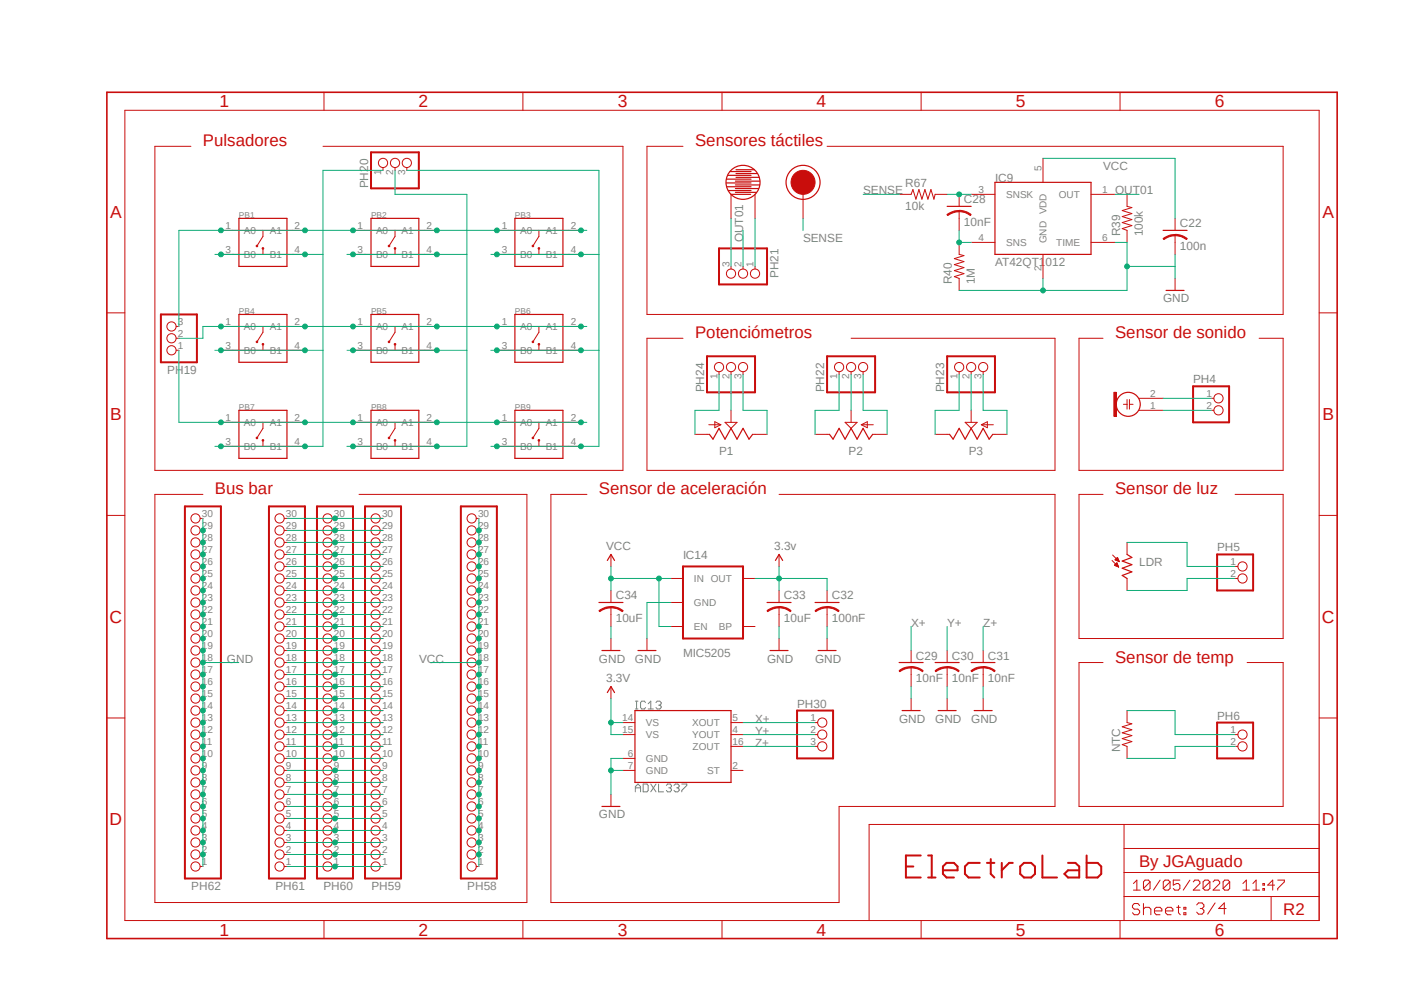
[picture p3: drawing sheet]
<svg xmlns="http://www.w3.org/2000/svg" width="297mm" height="210mm" viewBox="0 0 297 210" stroke-linecap="round" stroke-linejoin="round" font-family="sans-serif">
<defs><g id="words">
<g font-size="3.7" fill="#c90d0c">
<text x="46.4" y="22.7">1</text>
<text x="88.6" y="22.7">2</text>
<text x="130.7" y="22.7">3</text>
<text x="172.8" y="22.7">4</text>
<text x="214.9" y="22.7">5</text>
<text x="257" y="22.7">6</text>
<text x="23.3" y="46.1">A</text>
<text x="279.7" y="46.1">A</text>
<text x="23.3" y="88.9">B</text>
<text x="279.7" y="88.9">B</text>
<text x="23.2" y="131.7">C</text>
<text x="279.7" y="131.7">C</text>
<text x="23.2" y="174.6">D</text>
<text x="279.7" y="174.6">D</text>
<text x="46.4" y="197.9">1</text>
<text x="88.6" y="197.9">2</text>
<text x="130.7" y="197.9">3</text>
<text x="172.8" y="197.9">4</text>
<text x="214.9" y="197.9">5</text>
<text x="257" y="197.9">6</text>
</g>
<g font-size="3.6" fill="#c90d0c">
<text x="42.9" y="30.9">Pulsadores</text>
<text x="147" y="30.9">Sensores táctiles</text>
<text x="147" y="71.6">Potenciómetros</text>
<text x="235.9" y="71.6">Sensor de sonido</text>
<text x="45.5" y="104.6">Bus bar</text>
<text x="126.7" y="104.6">Sensor de aceleración</text>
<text x="235.9" y="104.6">Sensor de luz</text>
<text x="235.9" y="140.1">Sensor de temp</text>
<text x="241" y="183.3">By JGAguado</text>
<text x="271.4" y="193.4">R2</text>
</g>
<g font-size="2.5" fill="#808080">
<text x="77.9" y="39.8" transform="rotate(-90 77.9 39.8)">PH20</text>
<text x="182.6" y="41.1">SENSE</text>
<text x="191.5" y="39.6">R67</text>
<text x="210.5" y="38.6">IC9</text>
<text x="233.3" y="36">VCC</text>
<text x="235.9" y="41.1">OUT01</text>
<text x="191.5" y="44.4">10k</text>
<text x="203.9" y="47.8">10nF</text>
<text x="203.9" y="43">C28</text>
<text x="157.2" y="51.3" transform="rotate(-90 157.2 51.3)">OUT01</text>
<text x="169.9" y="51.3">SENSE</text>
<text x="236.9" y="50" transform="rotate(-90 236.9 50)">R39</text>
<text x="241.7" y="50" transform="rotate(-90 241.7 50)">100k</text>
<text x="249.6" y="52.9">100n</text>
<text x="249.6" y="48.1">C22</text>
<text x="164.7" y="58.8" transform="rotate(-90 164.7 58.8)">PH21</text>
<text x="210.5" y="56.3">AT42QT1012</text>
<text x="201.4" y="60.2" transform="rotate(-90 201.4 60.2)">R40</text>
<text x="206.2" y="60.2" transform="rotate(-90 206.2 60.2)">1M</text>
<text x="246" y="64">GND</text>
<text x="35.4" y="79">PH19</text>
<text x="148.9" y="83" transform="rotate(-90 148.9 83)">PH24</text>
<text x="174.3" y="83" transform="rotate(-90 174.3 83)">PH22</text>
<text x="199.7" y="83" transform="rotate(-90 199.7 83)">PH23</text>
<text x="252.4" y="81.1">PH4</text>
<text x="152.1" y="96.2">P1</text>
<text x="179.5" y="96.2">P2</text>
<text x="204.9" y="96.2">P3</text>
<text x="128.2" y="116.2">VCC</text>
<text x="144.5" y="118.3">IC14</text>
<text x="163.8" y="116.2">3.3v</text>
<text x="241" y="119.8">LDR</text>
<text x="257.5" y="116.6">PH5</text>
<text x="130.3" y="131.6">10uF</text>
<text x="130.3" y="126.8">C34</text>
<text x="165.8" y="131.6">10uF</text>
<text x="165.8" y="126.8">C33</text>
<text x="176" y="131.6">100nF</text>
<text x="176" y="126.8">C32</text>
<text x="192.7" y="132.5">X+</text>
<text x="200.4" y="132.5">Y+</text>
<text x="208" y="132.5">Z+</text>
<text x="48" y="140.1">GND</text>
<text x="88.6" y="140.1">VCC</text>
<text x="126.7" y="140.1">GND</text>
<text x="134.3" y="140.1">GND</text>
<text x="144.5" y="138.9">MIC5205</text>
<text x="162.3" y="140.1">GND</text>
<text x="172.4" y="140.1">GND</text>
<text x="193.8" y="139.5">C29</text>
<text x="201.4" y="139.5">C30</text>
<text x="209" y="139.5">C31</text>
<text x="128.2" y="144.2">3.3V</text>
<text x="168.6" y="149.7">PH30</text>
<text x="193.8" y="144.3">10nF</text>
<text x="201.4" y="144.3">10nF</text>
<text x="209" y="144.3">10nF</text>
<text x="159.7" y="152.8">X+</text>
<text x="159.7" y="155.4">Y+</text>
<text x="190.2" y="152.8">GND</text>
<text x="197.8" y="152.8">GND</text>
<text x="205.4" y="152.8">GND</text>
<text x="257.5" y="152.2">PH6</text>
<text x="159.7" y="157.9">Z+</text>
<text x="236.9" y="159.1" transform="rotate(-90 236.9 159.1)">NTC</text>
<text x="126.7" y="173.1">GND</text>
<text x="40.5" y="188.2">PH62</text>
<text x="58.3" y="188.2">PH61</text>
<text x="68.4" y="188.2">PH60</text>
<text x="78.6" y="188.2">PH59</text>
<text x="98.8" y="188.2">PH58</text>
</g>
<g font-size="2.1" fill="#808080">
<text x="80.6" y="37" transform="rotate(-90 80.6 37)">1</text>
<text x="83.2" y="37" transform="rotate(-90 83.2 37)">2</text>
<text x="85.7" y="37" transform="rotate(-90 85.7 37)">3</text>
<text x="207" y="40.7">3</text>
<text x="212.9" y="41.9">SNSK</text>
<text x="220.3" y="36.2" transform="rotate(-90 220.3 36.2)">5</text>
<text x="224" y="41.9">OUT</text>
<text x="233.2" y="40.7">1</text>
<text x="47.7" y="48.3">1</text>
<text x="47.7" y="53.4">3</text>
<text x="51.6" y="49.5">A0</text>
<text x="57.1" y="49.5">A1</text>
<text x="62.3" y="48.3">2</text>
<text x="62.3" y="53.4">4</text>
<text x="75.6" y="48.3">1</text>
<text x="75.6" y="53.4">3</text>
<text x="79.5" y="49.5">A0</text>
<text x="85" y="49.5">A1</text>
<text x="90.3" y="48.3">2</text>
<text x="90.3" y="53.4">4</text>
<text x="106.1" y="48.3">1</text>
<text x="106.1" y="53.4">3</text>
<text x="110" y="49.5">A0</text>
<text x="115.4" y="49.5">A1</text>
<text x="120.7" y="48.3">2</text>
<text x="120.7" y="53.4">4</text>
<text x="207" y="50.9">4</text>
<text x="212.9" y="52">SNS</text>
<text x="221.4" y="51.5" transform="rotate(-90 221.4 51.5)">GND VDD</text>
<text x="223.4" y="52">TIME</text>
<text x="233.2" y="50.9">6</text>
<text x="51.6" y="54.6">B0</text>
<text x="57.1" y="54.6">B1</text>
<text x="79.5" y="54.6">B0</text>
<text x="85" y="54.6">B1</text>
<text x="110" y="54.6">B0</text>
<text x="115.4" y="54.6">B1</text>
<text x="154.3" y="56.5" transform="rotate(-90 154.3 56.5)">3</text>
<text x="156.8" y="56.5" transform="rotate(-90 156.8 56.5)">2</text>
<text x="159.4" y="56.5" transform="rotate(-90 159.4 56.5)">1</text>
<text x="220.3" y="57.3" transform="rotate(-90 220.3 57.3)">2</text>
<text x="37.6" y="71.2">2</text>
<text x="37.6" y="68.7">3</text>
<text x="47.7" y="68.7">1</text>
<text x="51.6" y="69.8">A0</text>
<text x="57.1" y="69.8">A1</text>
<text x="62.3" y="68.7">2</text>
<text x="75.6" y="68.7">1</text>
<text x="79.5" y="69.8">A0</text>
<text x="85" y="69.8">A1</text>
<text x="90.3" y="68.7">2</text>
<text x="106.1" y="68.7">1</text>
<text x="110" y="69.8">A0</text>
<text x="115.4" y="69.8">A1</text>
<text x="120.7" y="68.7">2</text>
<text x="37.6" y="73.7">1</text>
<text x="47.7" y="73.7">3</text>
<text x="51.6" y="74.8">B0</text>
<text x="57.1" y="74.8">B1</text>
<text x="62.3" y="73.7">4</text>
<text x="75.6" y="73.7">3</text>
<text x="79.5" y="74.8">B0</text>
<text x="85" y="74.8">B1</text>
<text x="90.3" y="73.7">4</text>
<text x="106.1" y="73.7">3</text>
<text x="110" y="74.8">B0</text>
<text x="115.4" y="74.8">B1</text>
<text x="120.7" y="73.7">4</text>
<text x="151.8" y="80.2" transform="rotate(-90 151.8 80.2)">1</text>
<text x="154.3" y="80.2" transform="rotate(-90 154.3 80.2)">2</text>
<text x="156.8" y="80.2" transform="rotate(-90 156.8 80.2)">3</text>
<text x="177.1" y="80.2" transform="rotate(-90 177.1 80.2)">1</text>
<text x="179.7" y="80.2" transform="rotate(-90 179.7 80.2)">2</text>
<text x="182.2" y="80.2" transform="rotate(-90 182.2 80.2)">3</text>
<text x="202.5" y="80.2" transform="rotate(-90 202.5 80.2)">1</text>
<text x="205.1" y="80.2" transform="rotate(-90 205.1 80.2)">2</text>
<text x="207.6" y="80.2" transform="rotate(-90 207.6 80.2)">3</text>
<text x="243.3" y="83.9">2</text>
<text x="255.2" y="83.9">1</text>
<text x="47.7" y="89">1</text>
<text x="62.3" y="89">2</text>
<text x="75.6" y="89">1</text>
<text x="90.3" y="89">2</text>
<text x="106.1" y="89">1</text>
<text x="120.7" y="89">2</text>
<text x="243.3" y="86.4">1</text>
<text x="255.2" y="86.4">2</text>
<text x="47.7" y="94.1">3</text>
<text x="51.6" y="90.1">A0</text>
<text x="51.6" y="95.2">B0</text>
<text x="57.1" y="90.1">A1</text>
<text x="57.1" y="95.2">B1</text>
<text x="62.3" y="94.1">4</text>
<text x="75.6" y="94.1">3</text>
<text x="79.5" y="90.1">A0</text>
<text x="79.5" y="95.2">B0</text>
<text x="85" y="90.1">A1</text>
<text x="85" y="95.2">B1</text>
<text x="90.3" y="94.1">4</text>
<text x="106.1" y="94.1">3</text>
<text x="110" y="90.1">A0</text>
<text x="110" y="95.2">B0</text>
<text x="115.4" y="90.1">A1</text>
<text x="115.4" y="95.2">B1</text>
<text x="120.7" y="94.1">4</text>
<text x="42.7" y="111.8">29</text>
<text x="42.7" y="109.3">30</text>
<text x="60.5" y="111.8">29</text>
<text x="60.5" y="109.3">30</text>
<text x="70.7" y="111.8">29</text>
<text x="70.7" y="109.3">30</text>
<text x="80.8" y="111.8">29</text>
<text x="80.8" y="109.3">30</text>
<text x="101.1" y="111.8">29</text>
<text x="101.1" y="109.3">30</text>
<text x="42.7" y="119.5">26</text>
<text x="42.7" y="116.9">27</text>
<text x="42.7" y="114.4">28</text>
<text x="60.5" y="119.5">26</text>
<text x="60.5" y="116.9">27</text>
<text x="60.5" y="114.4">28</text>
<text x="70.7" y="119.5">26</text>
<text x="70.7" y="116.9">27</text>
<text x="70.7" y="114.4">28</text>
<text x="80.8" y="119.5">26</text>
<text x="80.8" y="116.9">27</text>
<text x="80.8" y="114.4">28</text>
<text x="101.1" y="119.5">26</text>
<text x="101.1" y="116.9">27</text>
<text x="101.1" y="114.4">28</text>
<text x="260.3" y="119.5">1</text>
<text x="42.7" y="124.5">24</text>
<text x="42.7" y="122">25</text>
<text x="60.5" y="124.5">24</text>
<text x="60.5" y="122">25</text>
<text x="70.7" y="124.5">24</text>
<text x="70.7" y="122">25</text>
<text x="80.8" y="124.5">24</text>
<text x="80.8" y="122">25</text>
<text x="101.1" y="124.5">24</text>
<text x="101.1" y="122">25</text>
<text x="146.8" y="123.1">IN OUT</text>
<text x="260.3" y="122">2</text>
<text x="42.7" y="129.6">22</text>
<text x="42.7" y="127">23</text>
<text x="60.5" y="129.6">22</text>
<text x="60.5" y="127">23</text>
<text x="70.7" y="129.6">22</text>
<text x="70.7" y="127">23</text>
<text x="80.8" y="129.6">22</text>
<text x="80.8" y="127">23</text>
<text x="101.1" y="129.6">22</text>
<text x="101.1" y="127">23</text>
<text x="146.8" y="128.2">GND</text>
<text x="42.7" y="137.2">19</text>
<text x="42.7" y="134.7">20</text>
<text x="42.7" y="132.1">21</text>
<text x="60.5" y="137.2">19</text>
<text x="60.5" y="134.7">20</text>
<text x="60.5" y="132.1">21</text>
<text x="70.7" y="137.2">19</text>
<text x="70.7" y="134.7">20</text>
<text x="70.7" y="132.1">21</text>
<text x="80.8" y="137.2">19</text>
<text x="80.8" y="134.7">20</text>
<text x="80.8" y="132.1">21</text>
<text x="101.1" y="137.2">19</text>
<text x="101.1" y="134.7">20</text>
<text x="101.1" y="132.1">21</text>
<text x="146.8" y="133.3">EN</text>
<text x="152.1" y="133.3">BP</text>
<text x="42.7" y="142.3">17</text>
<text x="42.7" y="139.7">18</text>
<text x="60.5" y="142.3">17</text>
<text x="60.5" y="139.7">18</text>
<text x="70.7" y="142.3">17</text>
<text x="70.7" y="139.7">18</text>
<text x="80.8" y="142.3">17</text>
<text x="80.8" y="139.7">18</text>
<text x="101.1" y="142.3">17</text>
<text x="101.1" y="139.7">18</text>
<text x="42.7" y="149.9">14</text>
<text x="42.7" y="147.4">15</text>
<text x="42.7" y="144.8">16</text>
<text x="60.5" y="149.9">14</text>
<text x="60.5" y="147.4">15</text>
<text x="60.5" y="144.8">16</text>
<text x="70.7" y="149.9">14</text>
<text x="70.7" y="147.4">15</text>
<text x="70.7" y="144.8">16</text>
<text x="80.8" y="149.9">14</text>
<text x="80.8" y="147.4">15</text>
<text x="80.8" y="144.8">16</text>
<text x="101.1" y="149.9">14</text>
<text x="101.1" y="147.4">15</text>
<text x="101.1" y="144.8">16</text>
<text x="42.7" y="155">12</text>
<text x="42.7" y="152.4">13</text>
<text x="60.5" y="155">12</text>
<text x="60.5" y="152.4">13</text>
<text x="70.7" y="155">12</text>
<text x="70.7" y="152.4">13</text>
<text x="80.8" y="155">12</text>
<text x="80.8" y="152.4">13</text>
<text x="101.1" y="155">12</text>
<text x="101.1" y="152.4">13</text>
<text x="131.6" y="152.4">14</text>
<text x="131.6" y="155">15</text>
<text x="136.7" y="153.6">VS</text>
<text x="146.4" y="153.6">XOUT</text>
<text x="155" y="155">4</text>
<text x="155" y="152.4">5</text>
<text x="171.4" y="152.4">1</text>
<text x="171.4" y="155">2</text>
<text x="260.3" y="155">1</text>
<text x="42.7" y="160.1">10</text>
<text x="42.7" y="157.5">11</text>
<text x="60.5" y="160.1">10</text>
<text x="60.5" y="157.5">11</text>
<text x="70.7" y="160.1">10</text>
<text x="70.7" y="157.5">11</text>
<text x="80.8" y="160.1">10</text>
<text x="80.8" y="157.5">11</text>
<text x="101.1" y="160.1">10</text>
<text x="101.1" y="157.5">11</text>
<text x="132.8" y="160.1">6</text>
<text x="136.7" y="161.2">GND</text>
<text x="136.7" y="156.1">VS</text>
<text x="146.4" y="156.1">YOUT</text>
<text x="146.5" y="158.7">ZOUT</text>
<text x="155" y="157.5">16</text>
<text x="171.4" y="157.5">3</text>
<text x="260.3" y="157.5">2</text>
<text x="42.7" y="167.7">7</text>
<text x="42.7" y="165.1">8</text>
<text x="42.7" y="162.6">9</text>
<text x="60.5" y="167.7">7</text>
<text x="60.5" y="165.1">8</text>
<text x="60.5" y="162.6">9</text>
<text x="70.7" y="167.7">7</text>
<text x="70.7" y="165.1">8</text>
<text x="70.7" y="162.6">9</text>
<text x="80.8" y="167.7">7</text>
<text x="80.8" y="165.1">8</text>
<text x="80.8" y="162.6">9</text>
<text x="101.1" y="167.7">7</text>
<text x="101.1" y="165.1">8</text>
<text x="101.1" y="162.6">9</text>
<text x="132.8" y="162.6">7</text>
<text x="136.7" y="163.7">GND</text>
<text x="149.6" y="163.7">ST</text>
<text x="155" y="162.6">2</text>
<text x="42.7" y="172.8">5</text>
<text x="42.7" y="170.2">6</text>
<text x="60.5" y="172.8">5</text>
<text x="60.5" y="170.2">6</text>
<text x="70.7" y="172.8">5</text>
<text x="70.7" y="170.2">6</text>
<text x="80.8" y="172.8">5</text>
<text x="80.8" y="170.2">6</text>
<text x="101.1" y="172.8">5</text>
<text x="101.1" y="170.2">6</text>
<text x="42.7" y="177.8">3</text>
<text x="42.7" y="175.3">4</text>
<text x="60.5" y="177.8">3</text>
<text x="60.5" y="175.3">4</text>
<text x="70.7" y="177.8">3</text>
<text x="70.7" y="175.3">4</text>
<text x="80.8" y="177.8">3</text>
<text x="80.8" y="175.3">4</text>
<text x="101.1" y="177.8">3</text>
<text x="101.1" y="175.3">4</text>
<text x="42.7" y="182.9">1</text>
<text x="42.7" y="180.4">2</text>
<text x="60.5" y="182.9">1</text>
<text x="60.5" y="180.4">2</text>
<text x="70.7" y="182.9">1</text>
<text x="70.7" y="180.4">2</text>
<text x="80.8" y="182.9">1</text>
<text x="80.8" y="180.4">2</text>
<text x="101.1" y="182.9">1</text>
<text x="101.1" y="180.4">2</text>
</g>
<g font-size="1.8" fill="#808080">
<text x="50.5" y="46.2">PB1</text>
<text x="78.5" y="46.2">PB2</text>
<text x="108.9" y="46.2">PB3</text>
<text x="50.5" y="66.5">PB4</text>
<text x="78.5" y="66.5">PB5</text>
<text x="108.9" y="66.5">PB6</text>
<text x="50.5" y="86.8">PB7</text>
<text x="78.5" y="86.8">PB8</text>
<text x="108.9" y="86.8">PB9</text>
</g>
</g></defs>
<path d="M22.1 19.2l261.2 179.9M283.3 19.2l-261.2 179.9" fill="none" stroke="#fff" stroke-width=".21"/>
<g fill="none" stroke="#808080" stroke-width=".21">
<path d="M134.4 149.9h.6M134.4 148.3h.6M134.7 148.3v1.6M136.6 148.6l-.3-.3h-.5l-.3 .3v1l.3 .3h.5l.3-.3M137.1 149.9h1.1M137.1 148.8l.6-.5v1.6M138.8 148.6l.2-.3h.6l.3 .3v.2l-.3 .3M139.3 149.1h.3M139.6 149.1l.3 .3v.2l-.3 .3h-.6l-.2-.3M134.4 167.5v-1.1l.6-.6 .5 .6v1.1M134.4 166.6h1.1M136.1 165.8h.8l.2 .3v1.1l-.2 .3h-.8z"/>
<path d="M137.7 165.8l1.1 1.7M138.8 165.8l-1.1 1.7M139.3 165.8v1.7h1.1M141 166.1l.2-.3h.6l.2 .3v.3l-.2 .2M141.5 166.6h.3M141.8 166.6l.2 .3v.3l-.2 .3h-.6l-.2-.3M142.6 166.1l.3-.3h.5l.3 .3v.3l-.3 .2M143.1 166.6h.3M143.4 166.6l.3 .3v.3l-.3 .3h-.5l-.3-.3M144.2 165.8h1.1v.3l-1.1 1.1v.3"/>
</g>
<g fill="none" stroke="#c90d0c" stroke-width=".21">
<path d="M68.5 19.5v3.8M110.6 19.5v3.8M152.7 19.5v3.8M194.9 19.5v3.8M236.9 19.5v3.8M26.4 23.3h252.7v171.4h-252.7zM40.4 30.9h-7.6v68.6h99v-68.6h-63.5M144.5 30.9h-7.6v35.6h134.5v-35.6h-96.4M46.7 48.7h17.8M46.7 53.8h17.8M55.6 48.7v1.3l-1.2 2M55.6 52.5v1.3"/>
<path d="M22.6 66.2h3.8M144.5 71.5h-7.6v28h86.3v-28h-43.2M233.3 71.5h-5v28h43.1v-28h-5M279.1 66.2h3.8M22.6 109h3.8M42.9 104.6h-10.1v86.3h78.7v-86.3h-35.6M124.2 104.6h-7.7v86.3h61v-20.3h45.7v-66h-58.4M233.3 104.6h-5v30.4h43.1v-30.4h-10.1M279.1 109h3.8M22.6 151.8h3.8M233.3 140.1h-5v30.5h43.1v-30.5h-7.6M279.1 151.8h3.8"/>
<path d="M237.8 174.4v20.3M237.8 179.5h41.3M279.1 174.4h-95.2v20.3M68.5 194.7v3.8M110.6 194.7v3.8M152.7 194.7v3.8M194.9 194.7v3.8M236.9 194.7v3.8M237.8 189.6h41.3M237.8 184.5h41.3M239.8 186.9l.7-.8v2.2M239.8 188.3h1.4"/>
<path d="M241.1 191.5l-.4-.4h-.8l-.3 .4v.4l.3 .4h.8l.4 .4v.3l-.4 .5h-.8l-.3-.5M241.9 191.1v2.4M241.9 192.3l.4-.4h.8l.4 .4v1.2M243.3 186.5l-.3-.4h-.8l-.3 .4v1.4M243.3 186.5v1.4l-.3 .4h-.8l-.3-.4M243.3 186.5l-1.4 1.4M244.2 192.7h1.6v-.4l-.4-.4h-.8l-.4 .4v.7l.4 .5h.8M245.4 186.1l-1.4 2.2M246.5 192.7h1.6v-.4l-.4-.4h-.7l-.5 .4v.7l.5 .5h.7M247.5 186.5v1.4l-.4 .4h-.6l-.4-.4M247.5 186.5l-.4-.4h-.6l-.4 .4v1.4M247.5 186.5l-1.4 1.4"/>
<path d="M248.9 191.9h.8M249.3 191.5v1.5l.4 .5M249.6 186.1h-1.4v1.1l.7-.3h.4l.3 .3v.7l-.3 .4h-.8l-.3-.4M250.4 191.9h.5v.4h-.5zM250.4 193h.5v.5h-.5zM251.7 186.1l-1.4 2.2M252.4 186.5l.4-.4h.7l.3 .4v.4l-1.4 1.4h1.4M253.2 191.4l.3-.4h.8l.4 .4v.4l-.4 .4M253.9 192.2h.4M254.3 192.2l.4 .3v.4l-.4 .4h-.8l-.3-.4M255.9 186.5v1.4l-.3 .4h-.7l-.4-.4M255.9 186.5l-.3-.4h-.7l-.4 .4v1.4"/>
<path d="M255.9 186.5l-1.4 1.4M256.6 186.5l.4-.4h.7l.3 .4v.4l-1.4 1.4h1.4M257 191l-1.5 2.3M259.4 192.2h-1.6l1.2-1.2v2.3M260.1 186.5v1.4l-.3 .4h-.7l-.4-.4M260.1 186.5l-.3-.4h-.7l-.4 .4v1.4M260.1 186.5l-1.4 1.4M262.9 188.3h1.4M262.9 186.9l.8-.8v2.2M265 188.3h1.4M265 186.9l.7-.8v2.2M267.2 187.9h.3v.4h-.3z"/>
<path d="M267.2 186.9h.3v.3h-.3zM268.9 189.6v5.1M269.6 187.2h-1.4l1-1.1v2.2M270.3 186.1h1.4v.4l-1.4 1.4v.4"/>
</g>
<path d="M22.6 19.5h260.3v179h-260.3z" fill="none" stroke="#c90d0c" stroke-width=".34"/>
<g fill="none" stroke="#c90d0c" stroke-width=".42">
<path d="M191.6 183.3h1.6M194.8 180.9h-3.2v4.7h3.2M196.3 180.9h.8v4.7M196.3 185.6h1.6M199.5 184.1h3.1v-.8l-.8-.8h-1.6l-.7 .8v1.5l.7 .8h1.6M207.3 182.5h-2.4l-.8 .8v1.5l.8 .8h2.4M208.8 182.5h1.6M209.6 181.7v3.1l.8 .8M211.9 182.5v3.1M214.2 182.5h-.7l-1.6 1.6M215.8 183.3l.8-.8h1.5l.8 .8v1.5l-.8 .8h-1.5l-.8-.8zM220.5 180.9v4.7h3.1"/>
<path d="M225.9 182.5h1.6l.8 .8v2.3h-2.4l-.7-.8 .7-.7h2.4M229.9 180.9v4.7h2.3l.8-.8v-1.5l-.8-.8h-2.3"/>
</g>
<path d="M50.5 46.2h10.2v10.1h-10.2z" fill="none" stroke="#c90d0c" stroke-width=".25"/>
<circle cx="54.4" cy="52" r=".17" fill="#c90d0c"/>
<circle cx="54.4" cy="52" r=".17" fill="none" stroke="#c90d0c" stroke-width=".21"/>
<circle cx="55.6" cy="52.5" r=".17" fill="#c90d0c"/>
<g fill="none" stroke="#c90d0c" stroke-width=".21">
<path d="M74.7 48.7h17.7M74.7 53.8h17.7M83.6 48.7v1.3l-1.3 2M83.6 52.5v1.3"/>
<circle cx="55.6" cy="52.5" r=".17"/>
</g>
<path d="M78.5 46.2h10.1v10.1h-10.1z" fill="none" stroke="#c90d0c" stroke-width=".25"/>
<circle cx="82.3" cy="52" r=".17" fill="#c90d0c"/>
<circle cx="82.3" cy="52" r=".17" fill="none" stroke="#c90d0c" stroke-width=".21"/>
<circle cx="83.6" cy="52.5" r=".17" fill="#c90d0c"/>
<g fill="none" stroke="#c90d0c" stroke-width=".21">
<path d="M105.1 48.7h17.8M105.1 53.8h17.8M114 48.7v1.3l-1.3 2M114 52.5v1.3"/>
<circle cx="83.6" cy="52.5" r=".17"/>
</g>
<path d="M108.9 46.2h10.2v10.1h-10.2z" fill="none" stroke="#c90d0c" stroke-width=".25"/>
<circle cx="112.7" cy="52" r=".17" fill="#c90d0c"/>
<circle cx="112.7" cy="52" r=".17" fill="none" stroke="#c90d0c" stroke-width=".21"/>
<circle cx="114" cy="52.5" r=".17" fill="#c90d0c"/>
<g fill="none" stroke="#c90d0c" stroke-width=".21">
<path d="M46.7 69h17.8M46.7 74.1h17.8M55.6 69v1.3l-1.2 2M55.6 72.8v1.3"/>
<circle cx="114" cy="52.5" r=".17"/>
</g>
<path d="M50.5 66.5h10.2v10.1h-10.2z" fill="none" stroke="#c90d0c" stroke-width=".25"/>
<circle cx="54.4" cy="72.3" r=".17" fill="#c90d0c"/>
<circle cx="54.4" cy="72.3" r=".17" fill="none" stroke="#c90d0c" stroke-width=".21"/>
<circle cx="55.6" cy="72.8" r=".17" fill="#c90d0c"/>
<g fill="none" stroke="#c90d0c" stroke-width=".21">
<path d="M74.7 69h17.7M74.7 74.1h17.7M83.6 69v1.3l-1.3 2M83.6 72.8v1.3"/>
<circle cx="55.6" cy="72.8" r=".17"/>
</g>
<path d="M78.5 66.5h10.1v10.1h-10.1z" fill="none" stroke="#c90d0c" stroke-width=".25"/>
<circle cx="82.3" cy="72.3" r=".17" fill="#c90d0c"/>
<circle cx="82.3" cy="72.3" r=".17" fill="none" stroke="#c90d0c" stroke-width=".21"/>
<circle cx="83.6" cy="72.8" r=".17" fill="#c90d0c"/>
<g fill="none" stroke="#c90d0c" stroke-width=".21">
<path d="M105.1 69h17.8M105.1 74.1h17.8M114 69v1.3l-1.3 2M114 72.8v1.3"/>
<circle cx="83.6" cy="72.8" r=".17"/>
</g>
<path d="M108.9 66.5h10.2v10.1h-10.2z" fill="none" stroke="#c90d0c" stroke-width=".25"/>
<circle cx="112.7" cy="72.3" r=".17" fill="#c90d0c"/>
<circle cx="112.7" cy="72.3" r=".17" fill="none" stroke="#c90d0c" stroke-width=".21"/>
<circle cx="114" cy="72.8" r=".17" fill="#c90d0c"/>
<g fill="none" stroke="#c90d0c" stroke-width=".21">
<path d="M46.7 89.3h17.8M46.7 94.4h17.8M55.6 89.3v1.3l-1.2 2M55.6 93.1v1.3"/>
<circle cx="114" cy="72.8" r=".17"/>
</g>
<path d="M50.5 86.8h10.2v10.1h-10.2z" fill="none" stroke="#c90d0c" stroke-width=".25"/>
<circle cx="54.4" cy="92.6" r=".17" fill="#c90d0c"/>
<circle cx="54.4" cy="92.6" r=".17" fill="none" stroke="#c90d0c" stroke-width=".21"/>
<circle cx="55.6" cy="93.1" r=".17" fill="#c90d0c"/>
<g fill="none" stroke="#c90d0c" stroke-width=".21">
<path d="M74.7 89.3h17.7M74.7 94.4h17.7M83.6 89.3v1.3l-1.3 2M83.6 93.1v1.3"/>
<circle cx="55.6" cy="93.1" r=".17"/>
</g>
<path d="M78.5 86.8h10.1v10.1h-10.1z" fill="none" stroke="#c90d0c" stroke-width=".25"/>
<circle cx="82.3" cy="92.6" r=".17" fill="#c90d0c"/>
<circle cx="82.3" cy="92.6" r=".17" fill="none" stroke="#c90d0c" stroke-width=".21"/>
<circle cx="83.6" cy="93.1" r=".17" fill="#c90d0c"/>
<g fill="none" stroke="#c90d0c" stroke-width=".21">
<path d="M105.1 89.3h17.8M105.1 94.4h17.8M114 89.3v1.3l-1.3 2M114 93.1v1.3"/>
<circle cx="83.6" cy="93.1" r=".17"/>
</g>
<path d="M108.9 86.8h10.2v10.1h-10.2z" fill="none" stroke="#c90d0c" stroke-width=".25"/>
<circle cx="112.7" cy="92.6" r=".17" fill="#c90d0c"/>
<circle cx="112.7" cy="92.6" r=".17" fill="none" stroke="#c90d0c" stroke-width=".21"/>
<circle cx="114" cy="93.1" r=".17" fill="#c90d0c"/>
<g fill="none" stroke="#c90d0c" stroke-width=".21">
<path d="M81 35.5v.5M83.6 35.5v.5M86.1 35.5v.5M37.3 74.1h.5M37.3 71.5h.5M37.3 69h.5M152.1 78.6v.6M154.6 78.6v.6M157.2 78.6v.6M177.5 78.6v.6M180 78.6v.6M182.6 78.6v.6"/>
<path d="M202.9 78.6v.6M205.4 78.6v.6M208 78.6v.6M147 91.9h3.1M149.9 89.8h2.6M151.2 89.2l1.3 .6-1.3 .7zM153.4 89.3h2.5l-1.3 1.3zM154.6 86.8v2.5M159.2 91.9h3.1M172.4 91.9h3.1M178.8 89.3h2.5l-1.3 1.3zM180 86.8v2.5"/>
<path d="M182.2 89.8h2.5M182.2 89.8l1.3-.6v1.3zM184.6 91.9h3.1M197.8 91.9h3.1M204.2 89.3h2.5l-1.3 1.3zM205.4 86.8v2.5M207.6 89.8h2.5M207.6 89.8l1.3-.6v1.3zM210 91.9h3M237.7 85.5h.7M238.4 84.5v2M238.9 85.5h.8"/>
<path d="M238.9 84.5v2"/>
<circle cx="81" cy="34.5" r=".98"/>
<circle cx="83.6" cy="34.5" r=".98"/>
<circle cx="86.1" cy="34.5" r=".98"/>
<circle cx="36.3" cy="74.1" r=".98"/>
<circle cx="36.3" cy="71.5" r=".98"/>
<circle cx="36.3" cy="69" r=".98"/>
<circle cx="152.1" cy="77.6" r=".98"/>
<circle cx="154.6" cy="77.6" r=".98"/>
<circle cx="157.2" cy="77.6" r=".98"/>
<circle cx="177.5" cy="77.6" r=".98"/>
<circle cx="180" cy="77.6" r=".98"/>
<circle cx="182.6" cy="77.6" r=".98"/>
<circle cx="202.9" cy="77.6" r=".98"/>
<circle cx="205.4" cy="77.6" r=".98"/>
<circle cx="208" cy="77.6" r=".98"/>
<circle cx="114" cy="93.1" r=".17"/>
</g>
<path d="M78.5 32.2h10.1v7.6h-10.1zM34 66.5h7.7v10.1h-7.7zM149.6 75.4h10.1v7.6h-10.1zM175 75.4h10.1v7.6h-10.1zM200.4 75.4h10.1v7.6h-10.1z" fill="none" stroke="#c90d0c" stroke-width=".42"/>
<g fill="none" stroke="#c90d0c" stroke-width=".25">
<path d="M150.1 91.9l.7 1 1.3-2.3 1.3 2.3 1.2-2.3 1.3 2.3 1.3-2.3 1.3 2.3 .7-1M175.5 91.9l.7 1 1.3-2.3 1.3 2.3 1.2-2.3 1.3 2.3 1.3-2.3 1.3 2.3 .7-1M200.9 91.9l.7 1 1.3-2.3 1.3 2.3 1.2-2.3 1.3 2.3 1.3-2.3 1.3 2.3 .7-1"/>
<circle cx="238.7" cy="85.5" r="2.54"/>
</g>
<path d="M235.6 83h.5v5.1h-.5z" fill-rule="evenodd" fill="#c90d0c"/>
<g fill="none" stroke="#c90d0c" stroke-width=".21">
<path d="M220.6 33.5v5.1M154.6 41.1v5.1M159.7 41.1v5.1M205.4 41.1h5.1M205.4 51.3h5.1M220.6 53.8v5.1M230.8 41.1h5.1M230.8 51.3h5.1M235.6 83h.5v5.1h-.5zM241 86.8h5M241 84.2h5M256.2 86.8h.6"/>
<path d="M256.2 84.2h.6"/>
<circle cx="257.8" cy="84.2" r=".98"/>
<circle cx="257.8" cy="86.8" r=".98"/>
</g>
<path d="M252.4 81.7h7.6v7.6h-7.6z" fill="none" stroke="#c90d0c" stroke-width=".42"/>
<g fill="none" stroke="#c90d0c" stroke-width=".25">
<path d="M153.7 38.7h5.2M153.7 37.9h5.2M153.8 39.5h5.1M154 37.1h4.9M154.5 36.3h4.4M155.6 38.3h5.1M155.6 39.1h5.1M155.6 39.9h4.9M155.7 35.9h3.9M155.7 36.7h4.5M155.7 37.5h4.9M210.5 38.6h20.3v15.2h-20.3z"/>
<path d="M154.1 40.3h4.8M154.7 41.1h4.1M155.6 40.7h4.4"/>
<circle cx="157.2" cy="38.6" r="3.6"/>
<circle cx="169.9" cy="38.6" r="3.6"/>
</g>
<circle cx="169.9" cy="38.6" r="2.54" fill="#c90d0c"/>
<g fill="none" stroke="#c90d0c" stroke-width=".21">
<path d="M154.6 56.3v.6M157.2 56.3v.6M159.7 56.3v.6M169.9 41.1v5.1M202.9 51.3v2.5l1 .3-2 .6 2 .6-2 .7 2 .6-2 .6 2 .7-2 .6 1 .4v2.5M238.4 41.1v2.5l1 .3-2 .6 2 .7-2 .6 2 .6-2 .7 2 .6-2 .6 1 .4v2.6M248.6 49.7v1.6"/>
<circle cx="169.9" cy="38.6" r="2.54"/>
<circle cx="154.6" cy="57.9" r=".98"/>
<circle cx="157.2" cy="57.9" r=".98"/>
<circle cx="159.7" cy="57.9" r=".98"/>
</g>
<path d="M152.1 52.5h10.2v7.7h-10.2z" fill="none" stroke="#c90d0c" stroke-width=".42"/>
<path d="M246 48.7h5.1" fill="none" stroke="#c90d0c" stroke-width=".25"/>
<path d="M248.6 49.6a4 4 0 0 1 2.6 .9l-.2 .2a3.8 3.8 0 0 0-2.4-.9z" fill-rule="evenodd" fill="#c90d0c"/>
<path d="M248.6 49.6a4 4 0 0 1 2.6 .9l-.2 .2a3.8 3.8 0 0 0-2.4-.9z" fill="none" stroke="#c90d0c" stroke-width=".21"/>
<path d="M246 50.5l.3-.3a3.5 3.5 0 0 1 2.3-.6v.3a3.9 3.9 0 0 0-2.4 .8z" fill-rule="evenodd" fill="#c90d0c"/>
<g fill="none" stroke="#c90d0c" stroke-width=".21">
<path d="M246 50.5l.3-.3a3.5 3.5 0 0 1 2.3-.6v.3a3.9 3.9 0 0 0-2.4 .8zM248.6 46.2v2.5M248.6 51.3v2.5M42.4 119.8h.5M42.4 117.3h.5M42.4 114.7h.5M42.4 112.2h.5M42.4 109.6h.5M60.2 119.8h.5M60.2 117.3h.5M60.2 114.7h.5M60.2 112.2h.5"/>
<path d="M60.2 109.6h.5M70.3 119.8h.6M70.3 117.3h.6M70.3 114.7h.6M70.3 112.2h.6M70.3 109.6h.6M80.4 119.8h.6M80.4 117.3h.6M80.4 114.7h.6M80.4 112.2h.6M80.4 109.6h.6M100.8 119.8h.5"/>
<path d="M100.8 117.3h.5M100.8 114.7h.5M100.8 112.2h.5M100.8 109.6h.5M235.2 118.5l1.4 1.4M235.4 117.4l1.4 1.4M235.8 119.5l.5-.5 .3 .9zM235.8 119.5h.7M235.9 119.4h.5M235.9 118.4l.5-.5 .4 .9zM235.9 119.6h.6M235.9 118.4h.7"/>
<path d="M236 119.3h.4M236 118.4h.6M236 118.3h.6M236.1 119.3h.3M236.1 118.2h.4M236.1 119.7h.5M236.1 119.2h.2M236.2 118.1h.3M236.2 119.1h.1M236.2 118.5h.5M236.3 118h.1M236.3 119.8h.3"/>
<path d="M236.4 117.9h.1M236.4 118.6h.3M236.6 119.9h.1M236.6 118.7h.2M238.4 114.7v2.6M261.3 119.8h.5M42.4 122.3h.5M42.4 137.6h.5M42.4 135h.5M42.4 132.5h.5M42.4 130h.5M42.4 127.4h.5"/>
<path d="M42.4 124.9h.5M60.2 122.3h.5M60.2 137.6h.5M60.2 135h.5M60.2 132.5h.5M60.2 130h.5M60.2 127.4h.5M60.2 124.9h.5M70.3 122.3h.6M70.3 137.6h.6M70.3 135h.6M70.3 132.5h.6"/>
<path d="M70.3 130h.6M70.3 127.4h.6M70.3 124.9h.6M80.4 122.3h.6M80.4 137.6h.6M80.4 135h.6M80.4 132.5h.6M80.4 130h.6M80.4 127.4h.6M80.4 124.9h.6M100.8 122.3h.5M100.8 137.6h.5"/>
<path d="M100.8 135h.5M100.8 132.5h.5M100.8 130h.5M100.8 127.4h.5M100.8 124.9h.5M175 128.4v1.6M238.4 122.3v2.6M261.3 122.3h.5M42.4 155.4h.5M42.4 157.9h.5M42.4 152.8h.5M42.4 150.3h.5"/>
<path d="M42.4 147.7h.5M42.4 145.2h.5M42.4 142.7h.5M42.4 140.1h.5M60.2 155.4h.5M60.2 157.9h.5M60.2 152.8h.5M60.2 150.3h.5M60.2 147.7h.5M60.2 145.2h.5M60.2 142.7h.5M60.2 140.1h.5"/>
<path d="M70.3 155.4h.6M70.3 157.9h.6M70.3 152.8h.6M70.3 150.3h.6M70.3 147.7h.6M70.3 145.2h.6M70.3 142.7h.6M70.3 140.1h.6M80.4 155.4h.6M80.4 157.9h.6M80.4 152.8h.6M80.4 150.3h.6"/>
<path d="M80.4 147.7h.6M80.4 145.2h.6M80.4 142.7h.6M80.4 140.1h.6M100.8 155.4h.5M100.8 157.9h.5M100.8 152.8h.5M100.8 150.3h.5M100.8 147.7h.5M100.8 145.2h.5M100.8 142.7h.5M100.8 140.1h.5"/>
<path d="M129.2 145.2v2.5M131.8 155.4h2.5M131.8 152.8h2.5M154.6 155.4h2.6M154.6 157.9h2.6M154.6 152.8h2.6M192.7 147.7v2.6M200.4 147.7v2.6M208 147.7v2.6M238.4 150.3v2.5l1 .3-2 .6 2 .6-2 .7 2 .6-2 .6 2 .6-2 .7 1 .4v2.5M261.3 155.4h.5M261.3 157.9h.5"/>
<path d="M42.4 178.2h.5M42.4 175.6h.5M42.4 173.1h.5M42.4 170.6h.5M42.4 168h.5M42.4 165.5h.5M42.4 162.9h.5M42.4 160.4h.5M60.2 178.2h.5M60.2 175.6h.5M60.2 173.1h.5M60.2 170.6h.5"/>
<path d="M60.2 168h.5M60.2 165.5h.5M60.2 162.9h.5M60.2 160.4h.5M70.3 178.2h.6M70.3 175.6h.6M70.3 173.1h.6M70.3 170.6h.6M70.3 168h.6M70.3 165.5h.6M70.3 162.9h.6M70.3 160.4h.6"/>
<path d="M80.4 178.2h.6M80.4 175.6h.6M80.4 173.1h.6M80.4 170.6h.6M80.4 168h.6M80.4 165.5h.6M80.4 162.9h.6M80.4 160.4h.6M100.8 178.2h.5M100.8 175.6h.5M100.8 173.1h.5M100.8 170.6h.5"/>
<path d="M100.8 168h.5M100.8 165.5h.5M100.8 162.9h.5M100.8 160.4h.5M129.2 168v2.6M131.8 162.9h2.5M131.8 160.4h2.5M154.6 162.9h2.6M42.4 183.3h.5M42.4 180.7h.5M60.2 183.3h.5M60.2 180.7h.5"/>
<path d="M70.3 183.3h.6M70.3 180.7h.6M80.4 183.3h.6M80.4 180.7h.6M100.8 183.3h.5M100.8 180.7h.5"/>
<circle cx="41.4" cy="112.2" r=".98"/>
<circle cx="41.4" cy="109.6" r=".98"/>
<circle cx="41.4" cy="119.8" r=".98"/>
<circle cx="41.4" cy="114.7" r=".98"/>
<circle cx="41.4" cy="117.3" r=".98"/>
<circle cx="59.1" cy="119.8" r=".98"/>
<circle cx="59.1" cy="117.3" r=".98"/>
<circle cx="59.1" cy="114.7" r=".98"/>
<circle cx="59.1" cy="112.2" r=".98"/>
<circle cx="59.1" cy="109.6" r=".98"/>
<circle cx="69.3" cy="112.2" r=".98"/>
<circle cx="69.3" cy="117.3" r=".98"/>
<circle cx="69.3" cy="119.8" r=".98"/>
<circle cx="69.3" cy="109.6" r=".98"/>
<circle cx="69.3" cy="114.7" r=".98"/>
<circle cx="79.5" cy="112.2" r=".98"/>
<circle cx="79.5" cy="119.8" r=".98"/>
<circle cx="79.5" cy="117.3" r=".98"/>
<circle cx="79.5" cy="114.7" r=".98"/>
<circle cx="79.5" cy="109.6" r=".98"/>
<circle cx="99.8" cy="109.6" r=".98"/>
<circle cx="99.8" cy="119.8" r=".98"/>
<circle cx="99.8" cy="114.7" r=".98"/>
<circle cx="99.8" cy="112.2" r=".98"/>
<circle cx="99.8" cy="117.3" r=".98"/>
<circle cx="262.8" cy="119.8" r=".98"/>
<circle cx="41.4" cy="137.6" r=".98"/>
<circle cx="41.4" cy="135" r=".98"/>
<circle cx="41.4" cy="132.5" r=".98"/>
<circle cx="41.4" cy="130" r=".98"/>
<circle cx="41.4" cy="124.9" r=".98"/>
<circle cx="41.4" cy="122.3" r=".98"/>
<circle cx="41.4" cy="127.4" r=".98"/>
<circle cx="59.1" cy="137.6" r=".98"/>
<circle cx="59.1" cy="127.4" r=".98"/>
<circle cx="59.1" cy="122.3" r=".98"/>
<circle cx="59.1" cy="124.9" r=".98"/>
<circle cx="59.1" cy="132.5" r=".98"/>
<circle cx="59.1" cy="130" r=".98"/>
<circle cx="59.1" cy="135" r=".98"/>
<circle cx="69.3" cy="135" r=".98"/>
<circle cx="69.3" cy="132.5" r=".98"/>
<circle cx="69.3" cy="122.3" r=".98"/>
<circle cx="69.3" cy="137.6" r=".98"/>
<circle cx="69.3" cy="127.4" r=".98"/>
<circle cx="69.3" cy="130" r=".98"/>
<circle cx="69.3" cy="124.9" r=".98"/>
<circle cx="79.5" cy="124.9" r=".98"/>
<circle cx="79.5" cy="127.4" r=".98"/>
<circle cx="79.5" cy="132.5" r=".98"/>
<circle cx="79.5" cy="130" r=".98"/>
<circle cx="79.5" cy="122.3" r=".98"/>
<circle cx="79.5" cy="137.6" r=".98"/>
<circle cx="79.5" cy="135" r=".98"/>
<circle cx="99.8" cy="124.9" r=".98"/>
<circle cx="99.8" cy="137.6" r=".98"/>
<circle cx="99.8" cy="135" r=".98"/>
<circle cx="99.8" cy="130" r=".98"/>
<circle cx="99.8" cy="127.4" r=".98"/>
<circle cx="99.8" cy="132.5" r=".98"/>
<circle cx="99.8" cy="122.3" r=".98"/>
<circle cx="262.8" cy="122.3" r=".98"/>
<circle cx="41.4" cy="150.3" r=".98"/>
<circle cx="41.4" cy="157.9" r=".98"/>
<circle cx="41.4" cy="152.8" r=".98"/>
<circle cx="41.4" cy="145.2" r=".98"/>
<circle cx="41.4" cy="142.7" r=".98"/>
<circle cx="41.4" cy="155.4" r=".98"/>
<circle cx="41.4" cy="147.7" r=".98"/>
<circle cx="41.4" cy="140.1" r=".98"/>
<circle cx="59.1" cy="155.4" r=".98"/>
<circle cx="59.1" cy="145.2" r=".98"/>
<circle cx="59.1" cy="142.7" r=".98"/>
<circle cx="59.1" cy="150.3" r=".98"/>
<circle cx="59.1" cy="157.9" r=".98"/>
<circle cx="59.1" cy="152.8" r=".98"/>
<circle cx="59.1" cy="147.7" r=".98"/>
<circle cx="59.1" cy="140.1" r=".98"/>
<circle cx="69.3" cy="145.2" r=".98"/>
<circle cx="69.3" cy="157.9" r=".98"/>
<circle cx="69.3" cy="152.8" r=".98"/>
<circle cx="69.3" cy="142.7" r=".98"/>
<circle cx="69.3" cy="150.3" r=".98"/>
<circle cx="69.3" cy="155.4" r=".98"/>
<circle cx="69.3" cy="147.7" r=".98"/>
<circle cx="69.3" cy="140.1" r=".98"/>
<circle cx="79.5" cy="150.3" r=".98"/>
<circle cx="79.5" cy="142.7" r=".98"/>
<circle cx="79.5" cy="157.9" r=".98"/>
<circle cx="79.5" cy="155.4" r=".98"/>
<circle cx="79.5" cy="152.8" r=".98"/>
<circle cx="79.5" cy="147.7" r=".98"/>
<circle cx="79.5" cy="145.2" r=".98"/>
<circle cx="79.5" cy="140.1" r=".98"/>
<circle cx="99.8" cy="150.3" r=".98"/>
<circle cx="99.8" cy="155.4" r=".98"/>
<circle cx="99.8" cy="152.8" r=".98"/>
<circle cx="99.8" cy="147.7" r=".98"/>
<circle cx="99.8" cy="140.1" r=".98"/>
<circle cx="99.8" cy="157.9" r=".98"/>
<circle cx="99.8" cy="145.2" r=".98"/>
<circle cx="99.8" cy="142.7" r=".98"/>
<circle cx="262.8" cy="155.4" r=".98"/>
<circle cx="262.8" cy="157.9" r=".98"/>
<circle cx="41.4" cy="175.6" r=".98"/>
<circle cx="41.4" cy="165.5" r=".98"/>
<circle cx="41.4" cy="160.4" r=".98"/>
<circle cx="41.4" cy="168" r=".98"/>
<circle cx="41.4" cy="173.1" r=".98"/>
<circle cx="41.4" cy="170.6" r=".98"/>
<circle cx="41.4" cy="162.9" r=".98"/>
<circle cx="41.4" cy="178.2" r=".98"/>
<circle cx="59.1" cy="178.2" r=".98"/>
<circle cx="59.1" cy="173.1" r=".98"/>
<circle cx="59.1" cy="175.6" r=".98"/>
<circle cx="59.1" cy="162.9" r=".98"/>
<circle cx="59.1" cy="160.4" r=".98"/>
<circle cx="59.1" cy="165.5" r=".98"/>
<circle cx="59.1" cy="168" r=".98"/>
<circle cx="59.1" cy="170.6" r=".98"/>
<circle cx="69.3" cy="173.1" r=".98"/>
<circle cx="69.3" cy="178.2" r=".98"/>
<circle cx="69.3" cy="175.6" r=".98"/>
<circle cx="69.3" cy="162.9" r=".98"/>
<circle cx="69.3" cy="160.4" r=".98"/>
<circle cx="69.3" cy="165.5" r=".98"/>
<circle cx="69.3" cy="168" r=".98"/>
<circle cx="69.3" cy="170.6" r=".98"/>
<circle cx="79.5" cy="173.1" r=".98"/>
<circle cx="79.5" cy="165.5" r=".98"/>
<circle cx="79.5" cy="175.6" r=".98"/>
<circle cx="79.5" cy="170.6" r=".98"/>
<circle cx="79.5" cy="168" r=".98"/>
<circle cx="79.5" cy="160.4" r=".98"/>
<circle cx="79.5" cy="178.2" r=".98"/>
<circle cx="79.5" cy="162.9" r=".98"/>
<circle cx="99.8" cy="168" r=".98"/>
<circle cx="99.8" cy="170.6" r=".98"/>
<circle cx="99.8" cy="160.4" r=".98"/>
<circle cx="99.8" cy="178.2" r=".98"/>
<circle cx="99.8" cy="175.6" r=".98"/>
<circle cx="99.8" cy="173.1" r=".98"/>
<circle cx="99.8" cy="162.9" r=".98"/>
<circle cx="99.8" cy="165.5" r=".98"/>
<circle cx="41.4" cy="180.7" r=".98"/>
<circle cx="41.4" cy="183.3" r=".98"/>
<circle cx="59.1" cy="183.3" r=".98"/>
<circle cx="59.1" cy="180.7" r=".98"/>
<circle cx="69.3" cy="183.3" r=".98"/>
<circle cx="69.3" cy="180.7" r=".98"/>
<circle cx="79.5" cy="183.3" r=".98"/>
<circle cx="79.5" cy="180.7" r=".98"/>
<circle cx="99.8" cy="183.3" r=".98"/>
<circle cx="99.8" cy="180.7" r=".98"/>
</g>
<path d="M39.1 107.1h7.6v78.7h-7.6zM56.9 107.1h7.6v78.7h-7.6zM67.1 107.1h7.6v78.7h-7.6zM77.2 107.1h7.6v78.7h-7.6zM97.5 107.1h7.6v78.7h-7.6zM257.5 117.3h7.6v7.6h-7.6zM257.5 152.8h7.6v7.6h-7.6z" fill="none" stroke="#c90d0c" stroke-width=".42"/>
<path d="M238.4 117.3l1 .6-2 .8 2 .7-2 .8 2 .7-2 .8 1 .6M172.4 127.4h5.1M128.5 146.5l.7-1.3 .8 1.3M134.3 150.3h20.3v15.2h-20.3zM190.8 150.3h3.8M198.5 150.3h3.8M206.1 150.3h3.8M127.3 170.6h3.8" fill="none" stroke="#c90d0c" stroke-width=".25"/>
<path d="M175 128.3a4 4 0 0 1 2.5 .9l-.1 .2a3.8 3.8 0 0 0-2.4-.9z" fill-rule="evenodd" fill="#c90d0c"/>
<path d="M175 128.3a4 4 0 0 1 2.5 .9l-.1 .2a3.8 3.8 0 0 0-2.4-.9z" fill="none" stroke="#c90d0c" stroke-width=".21"/>
<path d="M172.4 129.2a4 4 0 0 1 2.6-.9v.3a4.1 4.1 0 0 0-2.4 .8z" fill-rule="evenodd" fill="#c90d0c"/>
<g fill="none" stroke="#c90d0c" stroke-width=".21">
<path d="M129.2 117.3v2.5M164.8 117.3v2.5M129.2 135v2.6M136.9 135v2.6M141.9 122.3h2.6M141.9 127.4h2.6M141.9 132.5h2.6M157.2 122.3h2.5M157.2 132.5h2.5M164.8 128.4v1.6M164.8 135v2.6M172.4 129.2a4 4 0 0 1 2.6-.9v.3a4.1 4.1 0 0 0-2.4 .8z"/>
<path d="M175 124.9v2.5M175 130v2.5M175 135v2.6"/>
</g>
<path d="M128.5 118.5l.7-1.2 .8 1.2M164 118.5l.8-1.2 .8 1.2M127.3 137.6h3.8M135 137.6h3.8M162.3 127.4h5M162.9 137.6h3.8M173.1 137.6h3.8" fill="none" stroke="#c90d0c" stroke-width=".25"/>
<path d="M144.5 119.8h12.7v15.2h-12.7z" fill="none" stroke="#c90d0c" stroke-width=".42"/>
<path d="M164.8 128.3a4 4 0 0 1 2.5 .9l-.1 .2a3.8 3.8 0 0 0-2.4-.9z" fill-rule="evenodd" fill="#c90d0c"/>
<path d="M164.8 128.3a4 4 0 0 1 2.5 .9l-.1 .2a3.8 3.8 0 0 0-2.4-.9z" fill="none" stroke="#c90d0c" stroke-width=".21"/>
<path d="M162.3 129.2a4 4 0 0 1 2.5-.9v.3a4.1 4.1 0 0 0-2.4 .8z" fill-rule="evenodd" fill="#c90d0c"/>
<path d="M129.2 128.4v1.6M162.3 129.2a4 4 0 0 1 2.5-.9v.3a4.1 4.1 0 0 0-2.4 .8zM164.8 124.9v2.5M164.8 130v2.5" fill="none" stroke="#c90d0c" stroke-width=".21"/>
<path d="M126.7 127.4h5.1" fill="none" stroke="#c90d0c" stroke-width=".25"/>
<path d="M129.2 128.3a4.2 4.2 0 0 1 2.6 .9l-.1 .2a3.8 3.8 0 0 0-2.5-.9z" fill-rule="evenodd" fill="#c90d0c"/>
<path d="M129.2 128.3a4.2 4.2 0 0 1 2.6 .9l-.1 .2a3.8 3.8 0 0 0-2.5-.9z" fill="none" stroke="#c90d0c" stroke-width=".21"/>
<path d="M126.7 129.2l.3-.3a3.5 3.5 0 0 1 2.2-.6v.3a3.9 3.9 0 0 0-2.3 .8z" fill-rule="evenodd" fill="#c90d0c"/>
<path d="M126.7 129.2l.3-.3a3.5 3.5 0 0 1 2.2-.6v.3a3.9 3.9 0 0 0-2.3 .8zM129.2 124.9v2.5M129.2 130v2.5M192.7 141.1v1.6" fill="none" stroke="#c90d0c" stroke-width=".21"/>
<path d="M190.2 140.1h5.1" fill="none" stroke="#c90d0c" stroke-width=".25"/>
<path d="M192.7 141a4 4 0 0 1 2.6 .9l-.1 .2a3.8 3.8 0 0 0-2.5-.9z" fill-rule="evenodd" fill="#c90d0c"/>
<path d="M192.7 141a4 4 0 0 1 2.6 .9l-.1 .2a3.8 3.8 0 0 0-2.5-.9z" fill="none" stroke="#c90d0c" stroke-width=".21"/>
<path d="M190.2 141.9a3.4 3.4 0 0 1 2.5-.9v.3a4.1 4.1 0 0 0-2.4 .8z" fill-rule="evenodd" fill="#c90d0c"/>
<path d="M192.7 137.6v2.5M190.2 141.9a3.4 3.4 0 0 1 2.5-.9v.3a4.1 4.1 0 0 0-2.4 .8zM192.7 142.7v2.5M200.4 141.1v1.6" fill="none" stroke="#c90d0c" stroke-width=".21"/>
<path d="M197.8 140.1h5.1" fill="none" stroke="#c90d0c" stroke-width=".25"/>
<path d="M200.4 141a4 4 0 0 1 2.5 .9l-.1 .2a3.8 3.8 0 0 0-2.4-.9z" fill-rule="evenodd" fill="#c90d0c"/>
<path d="M200.4 141a4 4 0 0 1 2.5 .9l-.1 .2a3.8 3.8 0 0 0-2.4-.9z" fill="none" stroke="#c90d0c" stroke-width=".21"/>
<path d="M197.8 141.9a3.4 3.4 0 0 1 2.6-.9v.3a4.1 4.1 0 0 0-2.4 .8z" fill-rule="evenodd" fill="#c90d0c"/>
<path d="M200.4 137.6v2.5M197.8 141.9a3.4 3.4 0 0 1 2.6-.9v.3a4.1 4.1 0 0 0-2.4 .8zM200.4 142.7v2.5M208 141.1v1.6" fill="none" stroke="#c90d0c" stroke-width=".21"/>
<path d="M205.4 140.1h5.1" fill="none" stroke="#c90d0c" stroke-width=".25"/>
<path d="M208 141a4 4 0 0 1 2.5 .9l-.1 .2a3.6 3.6 0 0 0-2.4-.9z" fill-rule="evenodd" fill="#c90d0c"/>
<path d="M208 141a4 4 0 0 1 2.5 .9l-.1 .2a3.6 3.6 0 0 0-2.4-.9z" fill="none" stroke="#c90d0c" stroke-width=".21"/>
<path d="M205.4 141.9a3.7 3.7 0 0 1 2.6-.9v.3a4.1 4.1 0 0 0-2.4 .8z" fill-rule="evenodd" fill="#c90d0c"/>
<g fill="none" stroke="#c90d0c" stroke-width=".21">
<path d="M202.9 44.7v1.5M248.6 58.9v2.5M208 137.6v2.5M172.4 152.8h.6M172.4 155.4h.6M172.4 157.9h.6M205.4 141.9a3.7 3.7 0 0 1 2.6-.9v.3a4.1 4.1 0 0 0-2.4 .8zM208 142.7v2.5"/>
<circle cx="173.9" cy="155.4" r=".98"/>
<circle cx="173.9" cy="152.8" r=".98"/>
<circle cx="173.9" cy="157.9" r=".98"/>
</g>
<path d="M168.6 150.3h7.6v10.1h-7.6z" fill="none" stroke="#c90d0c" stroke-width=".42"/>
<path d="M200.4 43.6h5M246.7 61.4h3.8" fill="none" stroke="#c90d0c" stroke-width=".25"/>
<path d="M202.9 44.5a4 4 0 0 1 2.5 .9l-.1 .2a3.6 3.6 0 0 0-2.4-.9z" fill-rule="evenodd" fill="#c90d0c"/>
<path d="M202.9 44.5a4 4 0 0 1 2.5 .9l-.1 .2a3.6 3.6 0 0 0-2.4-.9z" fill="none" stroke="#c90d0c" stroke-width=".21"/>
<path d="M200.3 45.4l.3-.2a3.7 3.7 0 0 1 2.3-.7v.3a4.1 4.1 0 0 0-2.4 .8z" fill-rule="evenodd" fill="#c90d0c"/>
<path d="M190.2 41.1h2.5l.4-1 .7 2 .6-2 .6 2 .7-2 .6 2 .6-2 .7 2 .2-1h2.6M200.3 45.4l.3-.2a3.7 3.7 0 0 1 2.3-.7v.3a4.1 4.1 0 0 0-2.4 .8zM202.9 41.1v2.5M202.9 46.2v2.5" fill="none" stroke="#c90d0c" stroke-width=".21"/>
<path d="M64.5 48.7h-26.7v20.3" fill="none" stroke="#0dab76" stroke-width=".21"/>
<circle cx="46.7" cy="48.7" r=".51" fill="#0dab76"/>
<g fill="none" stroke="#0dab76" stroke-width=".21">
<path d="M64.5 48.7h10.2"/>
<circle cx="46.7" cy="48.7" r=".51"/>
</g>
<circle cx="64.5" cy="48.7" r=".51" fill="#0dab76"/>
<g fill="none" stroke="#0dab76" stroke-width=".21">
<path d="M74.7 48.7h17.7"/>
<circle cx="64.5" cy="48.7" r=".51"/>
</g>
<circle cx="74.7" cy="48.7" r=".51" fill="#0dab76"/>
<g fill="none" stroke="#0dab76" stroke-width=".21">
<path d="M92.4 48.7h12.7"/>
<circle cx="74.7" cy="48.7" r=".51"/>
</g>
<circle cx="92.4" cy="48.7" r=".51" fill="#0dab76"/>
<g fill="none" stroke="#0dab76" stroke-width=".21">
<path d="M105.1 48.7h17.8"/>
<circle cx="92.4" cy="48.7" r=".51"/>
</g>
<circle cx="105.1" cy="48.7" r=".51" fill="#0dab76"/>
<g fill="none" stroke="#0dab76" stroke-width=".21">
<path d="M122.9 48.7h1.3"/>
<circle cx="105.1" cy="48.7" r=".51"/>
</g>
<circle cx="122.9" cy="48.7" r=".51" fill="#0dab76"/>
<g fill="none" stroke="#0dab76" stroke-width=".21">
<path d="M124.2 69h-81.3v2.5h-5.1"/>
<circle cx="122.9" cy="48.7" r=".51"/>
</g>
<circle cx="46.7" cy="69" r=".51" fill="#0dab76"/>
<circle cx="46.7" cy="69" r=".51" fill="none" stroke="#0dab76" stroke-width=".21"/>
<circle cx="64.5" cy="69" r=".51" fill="#0dab76"/>
<circle cx="64.5" cy="69" r=".51" fill="none" stroke="#0dab76" stroke-width=".21"/>
<circle cx="74.7" cy="69" r=".51" fill="#0dab76"/>
<circle cx="74.7" cy="69" r=".51" fill="none" stroke="#0dab76" stroke-width=".21"/>
<circle cx="92.4" cy="69" r=".51" fill="#0dab76"/>
<circle cx="92.4" cy="69" r=".51" fill="none" stroke="#0dab76" stroke-width=".21"/>
<circle cx="105.1" cy="69" r=".51" fill="#0dab76"/>
<circle cx="105.1" cy="69" r=".51" fill="none" stroke="#0dab76" stroke-width=".21"/>
<circle cx="122.9" cy="69" r=".51" fill="#0dab76"/>
<g fill="none" stroke="#0dab76" stroke-width=".21">
<path d="M37.8 74.1v15.2h26.7"/>
<circle cx="122.9" cy="69" r=".51"/>
</g>
<circle cx="46.7" cy="89.3" r=".51" fill="#0dab76"/>
<g fill="none" stroke="#0dab76" stroke-width=".21">
<path d="M64.5 89.3h10.2"/>
<circle cx="46.7" cy="89.3" r=".51"/>
</g>
<circle cx="64.5" cy="89.3" r=".51" fill="#0dab76"/>
<g fill="none" stroke="#0dab76" stroke-width=".21">
<path d="M74.7 89.3h17.7"/>
<circle cx="64.5" cy="89.3" r=".51"/>
</g>
<circle cx="74.7" cy="89.3" r=".51" fill="#0dab76"/>
<g fill="none" stroke="#0dab76" stroke-width=".21">
<path d="M92.4 89.3h12.7"/>
<circle cx="74.7" cy="89.3" r=".51"/>
</g>
<circle cx="92.4" cy="89.3" r=".51" fill="#0dab76"/>
<g fill="none" stroke="#0dab76" stroke-width=".21">
<path d="M105.1 89.3h17.8"/>
<circle cx="92.4" cy="89.3" r=".51"/>
</g>
<circle cx="105.1" cy="89.3" r=".51" fill="#0dab76"/>
<g fill="none" stroke="#0dab76" stroke-width=".21">
<path d="M122.9 89.3h1.3"/>
<circle cx="105.1" cy="89.3" r=".51"/>
</g>
<circle cx="122.9" cy="89.3" r=".51" fill="#0dab76"/>
<g fill="none" stroke="#0dab76" stroke-width=".21">
<path d="M81 36h-12.7v58.4h-22.8M45.5 53.8h22.8M64.5 74.1h3.8"/>
<circle cx="122.9" cy="89.3" r=".51"/>
</g>
<circle cx="46.7" cy="53.8" r=".51" fill="#0dab76"/>
<circle cx="46.7" cy="53.8" r=".51" fill="none" stroke="#0dab76" stroke-width=".21"/>
<circle cx="64.5" cy="53.8" r=".51" fill="#0dab76"/>
<g fill="none" stroke="#0dab76" stroke-width=".21">
<path d="M45.5 74.1h19"/>
<circle cx="64.5" cy="53.8" r=".51"/>
</g>
<circle cx="46.7" cy="74.1" r=".51" fill="#0dab76"/>
<circle cx="46.7" cy="74.1" r=".51" fill="none" stroke="#0dab76" stroke-width=".21"/>
<circle cx="64.5" cy="74.1" r=".51" fill="#0dab76"/>
<circle cx="64.5" cy="74.1" r=".51" fill="none" stroke="#0dab76" stroke-width=".21"/>
<circle cx="46.7" cy="94.4" r=".51" fill="#0dab76"/>
<circle cx="46.7" cy="94.4" r=".51" fill="none" stroke="#0dab76" stroke-width=".21"/>
<circle cx="64.5" cy="94.4" r=".51" fill="#0dab76"/>
<g fill="none" stroke="#0dab76" stroke-width=".21">
<path d="M83.6 36v5.1h15.2v53.3h-25.4M73.4 53.8h25.4M92.4 74.1h6.4"/>
<circle cx="64.5" cy="94.4" r=".51"/>
</g>
<circle cx="74.7" cy="94.4" r=".51" fill="#0dab76"/>
<circle cx="74.7" cy="94.4" r=".51" fill="none" stroke="#0dab76" stroke-width=".21"/>
<circle cx="92.4" cy="94.4" r=".51" fill="#0dab76"/>
<g fill="none" stroke="#0dab76" stroke-width=".21">
<path d="M73.4 74.1h19"/>
<circle cx="92.4" cy="94.4" r=".51"/>
</g>
<circle cx="74.7" cy="74.1" r=".51" fill="#0dab76"/>
<circle cx="74.7" cy="74.1" r=".51" fill="none" stroke="#0dab76" stroke-width=".21"/>
<circle cx="92.4" cy="74.1" r=".51" fill="#0dab76"/>
<circle cx="92.4" cy="74.1" r=".51" fill="none" stroke="#0dab76" stroke-width=".21"/>
<circle cx="74.7" cy="53.8" r=".51" fill="#0dab76"/>
<circle cx="74.7" cy="53.8" r=".51" fill="none" stroke="#0dab76" stroke-width=".21"/>
<circle cx="92.4" cy="53.8" r=".51" fill="#0dab76"/>
<g fill="none" stroke="#0dab76" stroke-width=".21">
<path d="M86.1 36h40.6v58.4h-22.9M103.8 53.8h22.9M103.8 74.1h1.3"/>
<circle cx="92.4" cy="53.8" r=".51"/>
</g>
<circle cx="122.9" cy="53.8" r=".51" fill="#0dab76"/>
<g fill="none" stroke="#0dab76" stroke-width=".21">
<path d="M105.1 74.1h21.6"/>
<circle cx="122.9" cy="53.8" r=".51"/>
</g>
<circle cx="122.9" cy="74.1" r=".51" fill="#0dab76"/>
<circle cx="122.9" cy="74.1" r=".51" fill="none" stroke="#0dab76" stroke-width=".21"/>
<circle cx="105.1" cy="94.4" r=".51" fill="#0dab76"/>
<circle cx="105.1" cy="94.4" r=".51" fill="none" stroke="#0dab76" stroke-width=".21"/>
<circle cx="122.9" cy="94.4" r=".51" fill="#0dab76"/>
<circle cx="122.9" cy="94.4" r=".51" fill="none" stroke="#0dab76" stroke-width=".21"/>
<circle cx="105.1" cy="74.1" r=".51" fill="#0dab76"/>
<circle cx="105.1" cy="74.1" r=".51" fill="none" stroke="#0dab76" stroke-width=".21"/>
<circle cx="105.1" cy="53.8" r=".51" fill="#0dab76"/>
<g fill="none" stroke="#0dab76" stroke-width=".21">
<path d="M200.4 41.1h5M152.1 79.2v7.6h-5.1v5.1M154.6 79.2v7.6M157.2 79.2v7.6h5.1v5.1M177.5 79.2v7.6h-5.1v5.1M180 79.2v7.6M182.6 79.2v7.6h5.1v5.1M202.9 79.2v7.6h-5.1v5.1M205.4 79.2v7.6M208 79.2v7.6h5v5.1M246 86.8h10.2M246 84.2h10.2"/>
<circle cx="105.1" cy="53.8" r=".51"/>
</g>
<circle cx="202.9" cy="41.1" r=".51" fill="#0dab76"/>
<g fill="none" stroke="#0dab76" stroke-width=".21">
<path d="M202.9 51.3h2.5"/>
<circle cx="202.9" cy="41.1" r=".51"/>
</g>
<circle cx="202.9" cy="51.3" r=".51" fill="#0dab76"/>
<g fill="none" stroke="#0dab76" stroke-width=".21">
<path d="M157.2 48.7v7.6M202.9 48.7v2.6M220.6 58.9v2.5M235.9 41.1h5.1M235.9 51.3h2.5M238.4 56.3v5.1h-35.5M248.6 53.8v5.1"/>
<circle cx="202.9" cy="51.3" r=".51"/>
</g>
<circle cx="220.6" cy="61.4" r=".51" fill="#0dab76"/>
<g fill="none" stroke="#0dab76" stroke-width=".21">
<path d="M238.4 51.3v5h10.2"/>
<circle cx="220.6" cy="61.4" r=".51"/>
</g>
<circle cx="238.4" cy="56.3" r=".51" fill="#0dab76"/>
<g fill="none" stroke="#0dab76" stroke-width=".21">
<path d="M42.9 178.2v5.1"/>
<circle cx="238.4" cy="56.3" r=".51"/>
</g>
<circle cx="42.9" cy="180.7" r=".51" fill="#0dab76"/>
<g fill="none" stroke="#0dab76" stroke-width=".21">
<path d="M42.9 175.6v2.6"/>
<circle cx="42.9" cy="180.7" r=".51"/>
</g>
<circle cx="42.9" cy="178.2" r=".51" fill="#0dab76"/>
<g fill="none" stroke="#0dab76" stroke-width=".21">
<path d="M42.9 173.1v2.5"/>
<circle cx="42.9" cy="178.2" r=".51"/>
</g>
<circle cx="42.9" cy="175.6" r=".51" fill="#0dab76"/>
<g fill="none" stroke="#0dab76" stroke-width=".21">
<path d="M42.9 170.6v2.5"/>
<circle cx="42.9" cy="175.6" r=".51"/>
</g>
<circle cx="42.9" cy="173.1" r=".51" fill="#0dab76"/>
<g fill="none" stroke="#0dab76" stroke-width=".21">
<path d="M42.9 168v2.6"/>
<circle cx="42.9" cy="173.1" r=".51"/>
</g>
<circle cx="42.9" cy="170.6" r=".51" fill="#0dab76"/>
<g fill="none" stroke="#0dab76" stroke-width=".21">
<path d="M42.9 165.5v2.5"/>
<circle cx="42.9" cy="170.6" r=".51"/>
</g>
<circle cx="42.9" cy="168" r=".51" fill="#0dab76"/>
<g fill="none" stroke="#0dab76" stroke-width=".21">
<path d="M42.9 162.9v2.6"/>
<circle cx="42.9" cy="168" r=".51"/>
</g>
<circle cx="42.9" cy="165.5" r=".51" fill="#0dab76"/>
<g fill="none" stroke="#0dab76" stroke-width=".21">
<path d="M42.9 160.4v2.5"/>
<circle cx="42.9" cy="165.5" r=".51"/>
</g>
<circle cx="42.9" cy="162.9" r=".51" fill="#0dab76"/>
<g fill="none" stroke="#0dab76" stroke-width=".21">
<path d="M42.9 157.9v2.5"/>
<circle cx="42.9" cy="162.9" r=".51"/>
</g>
<circle cx="42.9" cy="160.4" r=".51" fill="#0dab76"/>
<g fill="none" stroke="#0dab76" stroke-width=".21">
<path d="M42.9 155.4v2.5"/>
<circle cx="42.9" cy="160.4" r=".51"/>
</g>
<circle cx="42.9" cy="157.9" r=".51" fill="#0dab76"/>
<g fill="none" stroke="#0dab76" stroke-width=".21">
<path d="M42.9 152.8v2.6"/>
<circle cx="42.9" cy="157.9" r=".51"/>
</g>
<circle cx="42.9" cy="155.4" r=".51" fill="#0dab76"/>
<g fill="none" stroke="#0dab76" stroke-width=".21">
<path d="M42.9 150.3v2.5"/>
<circle cx="42.9" cy="155.4" r=".51"/>
</g>
<circle cx="42.9" cy="152.8" r=".51" fill="#0dab76"/>
<g fill="none" stroke="#0dab76" stroke-width=".21">
<path d="M42.9 147.7v2.6"/>
<circle cx="42.9" cy="152.8" r=".51"/>
</g>
<circle cx="42.9" cy="150.3" r=".51" fill="#0dab76"/>
<g fill="none" stroke="#0dab76" stroke-width=".21">
<path d="M42.9 145.2v2.5"/>
<circle cx="42.9" cy="150.3" r=".51"/>
</g>
<circle cx="42.9" cy="147.7" r=".51" fill="#0dab76"/>
<g fill="none" stroke="#0dab76" stroke-width=".21">
<path d="M42.9 142.7v2.5"/>
<circle cx="42.9" cy="147.7" r=".51"/>
</g>
<circle cx="42.9" cy="145.2" r=".51" fill="#0dab76"/>
<g fill="none" stroke="#0dab76" stroke-width=".21">
<path d="M42.9 140.1v2.6"/>
<circle cx="42.9" cy="145.2" r=".51"/>
</g>
<circle cx="42.9" cy="142.7" r=".51" fill="#0dab76"/>
<g fill="none" stroke="#0dab76" stroke-width=".21">
<path d="M42.9 137.6v2.5"/>
<circle cx="42.9" cy="142.7" r=".51"/>
</g>
<circle cx="42.9" cy="140.1" r=".51" fill="#0dab76"/>
<g fill="none" stroke="#0dab76" stroke-width=".21">
<path d="M42.9 135v2.6"/>
<circle cx="42.9" cy="140.1" r=".51"/>
</g>
<circle cx="42.9" cy="137.6" r=".51" fill="#0dab76"/>
<g fill="none" stroke="#0dab76" stroke-width=".21">
<path d="M42.9 132.5v2.5"/>
<circle cx="42.9" cy="137.6" r=".51"/>
</g>
<circle cx="42.9" cy="135" r=".51" fill="#0dab76"/>
<g fill="none" stroke="#0dab76" stroke-width=".21">
<path d="M42.9 130v2.5"/>
<circle cx="42.9" cy="135" r=".51"/>
</g>
<circle cx="42.9" cy="132.5" r=".51" fill="#0dab76"/>
<g fill="none" stroke="#0dab76" stroke-width=".21">
<path d="M42.9 127.4v2.6"/>
<circle cx="42.9" cy="132.5" r=".51"/>
</g>
<circle cx="42.9" cy="130" r=".51" fill="#0dab76"/>
<g fill="none" stroke="#0dab76" stroke-width=".21">
<path d="M42.9 124.9v2.5"/>
<circle cx="42.9" cy="130" r=".51"/>
</g>
<circle cx="42.9" cy="127.4" r=".51" fill="#0dab76"/>
<g fill="none" stroke="#0dab76" stroke-width=".21">
<path d="M42.9 122.3v2.6"/>
<circle cx="42.9" cy="127.4" r=".51"/>
</g>
<circle cx="42.9" cy="124.9" r=".51" fill="#0dab76"/>
<g fill="none" stroke="#0dab76" stroke-width=".21">
<path d="M42.9 119.8v2.5"/>
<circle cx="42.9" cy="124.9" r=".51"/>
</g>
<circle cx="42.9" cy="122.3" r=".51" fill="#0dab76"/>
<g fill="none" stroke="#0dab76" stroke-width=".21">
<path d="M42.9 117.3v2.5"/>
<circle cx="42.9" cy="122.3" r=".51"/>
</g>
<circle cx="42.9" cy="119.8" r=".51" fill="#0dab76"/>
<g fill="none" stroke="#0dab76" stroke-width=".21">
<path d="M42.9 114.7v2.6"/>
<circle cx="42.9" cy="119.8" r=".51"/>
</g>
<circle cx="42.9" cy="117.3" r=".51" fill="#0dab76"/>
<g fill="none" stroke="#0dab76" stroke-width=".21">
<path d="M42.9 112.2v2.5"/>
<circle cx="42.9" cy="117.3" r=".51"/>
</g>
<circle cx="42.9" cy="114.7" r=".51" fill="#0dab76"/>
<g fill="none" stroke="#0dab76" stroke-width=".21">
<path d="M42.9 109.6v2.6"/>
<circle cx="42.9" cy="114.7" r=".51"/>
</g>
<circle cx="42.9" cy="112.2" r=".51" fill="#0dab76"/>
<g fill="none" stroke="#0dab76" stroke-width=".21">
<path d="M42.9 140.1h7.6M129.2 162.9h2.6M131.8 160.4h-2.6v7.6"/>
<circle cx="42.9" cy="112.2" r=".51"/>
</g>
<circle cx="129.2" cy="162.9" r=".51" fill="#0dab76"/>
<g fill="none" stroke="#0dab76" stroke-width=".21">
<path d="M238.4 114.7h12.7v5.1h10.2M129.2 132.5v2.5M141.9 127.4h-5v7.6M164.8 132.5v2.5M175 132.5v2.5M261.3 122.3h-10.2v2.6h-12.7M192.7 145.2v2.5M200.4 145.2v2.5M208 145.2v2.5M238.4 150.3h10.2v5.1h12.7M261.3 157.9h-12.7v2.5h-10.2M60.7 183.3h20.3"/>
<circle cx="129.2" cy="162.9" r=".51"/>
</g>
<circle cx="70.9" cy="183.3" r=".51" fill="#0dab76"/>
<g fill="none" stroke="#0dab76" stroke-width=".21">
<path d="M60.7 180.7h20.3"/>
<circle cx="70.9" cy="183.3" r=".51"/>
</g>
<circle cx="70.9" cy="180.7" r=".51" fill="#0dab76"/>
<g fill="none" stroke="#0dab76" stroke-width=".21">
<path d="M60.7 178.2h20.3"/>
<circle cx="70.9" cy="180.7" r=".51"/>
</g>
<circle cx="70.9" cy="178.2" r=".51" fill="#0dab76"/>
<g fill="none" stroke="#0dab76" stroke-width=".21">
<path d="M60.7 175.6h20.3"/>
<circle cx="70.9" cy="178.2" r=".51"/>
</g>
<circle cx="70.9" cy="175.6" r=".51" fill="#0dab76"/>
<g fill="none" stroke="#0dab76" stroke-width=".21">
<path d="M60.7 173.1h20.3"/>
<circle cx="70.9" cy="175.6" r=".51"/>
</g>
<circle cx="70.9" cy="173.1" r=".51" fill="#0dab76"/>
<g fill="none" stroke="#0dab76" stroke-width=".21">
<path d="M60.7 170.6h20.3"/>
<circle cx="70.9" cy="173.1" r=".51"/>
</g>
<circle cx="70.9" cy="170.6" r=".51" fill="#0dab76"/>
<g fill="none" stroke="#0dab76" stroke-width=".21">
<path d="M60.7 168h20.3"/>
<circle cx="70.9" cy="170.6" r=".51"/>
</g>
<circle cx="70.9" cy="168" r=".51" fill="#0dab76"/>
<g fill="none" stroke="#0dab76" stroke-width=".21">
<path d="M60.7 165.5h20.3"/>
<circle cx="70.9" cy="168" r=".51"/>
</g>
<circle cx="70.9" cy="165.5" r=".51" fill="#0dab76"/>
<g fill="none" stroke="#0dab76" stroke-width=".21">
<path d="M60.7 162.9h20.3"/>
<circle cx="70.9" cy="165.5" r=".51"/>
</g>
<circle cx="70.9" cy="162.9" r=".51" fill="#0dab76"/>
<g fill="none" stroke="#0dab76" stroke-width=".21">
<path d="M60.7 160.4h20.3"/>
<circle cx="70.9" cy="162.9" r=".51"/>
</g>
<circle cx="70.9" cy="160.4" r=".51" fill="#0dab76"/>
<g fill="none" stroke="#0dab76" stroke-width=".21">
<path d="M60.7 157.9h20.3"/>
<circle cx="70.9" cy="160.4" r=".51"/>
</g>
<circle cx="70.9" cy="157.9" r=".51" fill="#0dab76"/>
<g fill="none" stroke="#0dab76" stroke-width=".21">
<path d="M60.7 155.4h20.3"/>
<circle cx="70.9" cy="157.9" r=".51"/>
</g>
<circle cx="70.9" cy="155.4" r=".51" fill="#0dab76"/>
<g fill="none" stroke="#0dab76" stroke-width=".21">
<path d="M60.7 152.8h20.3"/>
<circle cx="70.9" cy="155.4" r=".51"/>
</g>
<circle cx="70.9" cy="152.8" r=".51" fill="#0dab76"/>
<g fill="none" stroke="#0dab76" stroke-width=".21">
<path d="M60.7 150.3h20.3"/>
<circle cx="70.9" cy="152.8" r=".51"/>
</g>
<circle cx="70.9" cy="150.3" r=".51" fill="#0dab76"/>
<g fill="none" stroke="#0dab76" stroke-width=".21">
<path d="M60.7 147.7h20.3"/>
<circle cx="70.9" cy="150.3" r=".51"/>
</g>
<circle cx="70.9" cy="147.7" r=".51" fill="#0dab76"/>
<g fill="none" stroke="#0dab76" stroke-width=".21">
<path d="M60.7 145.2h20.3"/>
<circle cx="70.9" cy="147.7" r=".51"/>
</g>
<circle cx="70.9" cy="145.2" r=".51" fill="#0dab76"/>
<g fill="none" stroke="#0dab76" stroke-width=".21">
<path d="M60.7 142.7h20.3"/>
<circle cx="70.9" cy="145.2" r=".51"/>
</g>
<circle cx="70.9" cy="142.7" r=".51" fill="#0dab76"/>
<g fill="none" stroke="#0dab76" stroke-width=".21">
<path d="M60.7 140.1h20.3"/>
<circle cx="70.9" cy="142.7" r=".51"/>
</g>
<circle cx="70.9" cy="140.1" r=".51" fill="#0dab76"/>
<g fill="none" stroke="#0dab76" stroke-width=".21">
<path d="M60.7 137.6h20.3"/>
<circle cx="70.9" cy="140.1" r=".51"/>
</g>
<circle cx="70.9" cy="137.6" r=".51" fill="#0dab76"/>
<g fill="none" stroke="#0dab76" stroke-width=".21">
<path d="M60.7 135h20.3"/>
<circle cx="70.9" cy="137.6" r=".51"/>
</g>
<circle cx="70.9" cy="135" r=".51" fill="#0dab76"/>
<g fill="none" stroke="#0dab76" stroke-width=".21">
<path d="M60.7 132.5h20.3"/>
<circle cx="70.9" cy="135" r=".51"/>
</g>
<circle cx="70.9" cy="132.5" r=".51" fill="#0dab76"/>
<g fill="none" stroke="#0dab76" stroke-width=".21">
<path d="M60.7 130h20.3"/>
<circle cx="70.9" cy="132.5" r=".51"/>
</g>
<circle cx="70.9" cy="130" r=".51" fill="#0dab76"/>
<g fill="none" stroke="#0dab76" stroke-width=".21">
<path d="M60.7 127.4h20.3"/>
<circle cx="70.9" cy="130" r=".51"/>
</g>
<circle cx="70.9" cy="127.4" r=".51" fill="#0dab76"/>
<g fill="none" stroke="#0dab76" stroke-width=".21">
<path d="M60.7 124.9h20.3"/>
<circle cx="70.9" cy="127.4" r=".51"/>
</g>
<circle cx="70.9" cy="124.9" r=".51" fill="#0dab76"/>
<g fill="none" stroke="#0dab76" stroke-width=".21">
<path d="M60.7 122.3h20.3"/>
<circle cx="70.9" cy="124.9" r=".51"/>
</g>
<circle cx="70.9" cy="122.3" r=".51" fill="#0dab76"/>
<g fill="none" stroke="#0dab76" stroke-width=".21">
<path d="M60.7 119.8h20.3"/>
<circle cx="70.9" cy="122.3" r=".51"/>
</g>
<circle cx="70.9" cy="119.8" r=".51" fill="#0dab76"/>
<g fill="none" stroke="#0dab76" stroke-width=".21">
<path d="M60.7 117.3h20.3"/>
<circle cx="70.9" cy="119.8" r=".51"/>
</g>
<circle cx="70.9" cy="117.3" r=".51" fill="#0dab76"/>
<g fill="none" stroke="#0dab76" stroke-width=".21">
<path d="M60.7 114.7h20.3"/>
<circle cx="70.9" cy="117.3" r=".51"/>
</g>
<circle cx="70.9" cy="114.7" r=".51" fill="#0dab76"/>
<g fill="none" stroke="#0dab76" stroke-width=".21">
<path d="M60.7 112.2h20.3"/>
<circle cx="70.9" cy="114.7" r=".51"/>
</g>
<circle cx="70.9" cy="112.2" r=".51" fill="#0dab76"/>
<g fill="none" stroke="#0dab76" stroke-width=".21">
<path d="M60.7 109.6h20.3"/>
<circle cx="70.9" cy="112.2" r=".51"/>
</g>
<circle cx="70.9" cy="109.6" r=".51" fill="#0dab76"/>
<g fill="none" stroke="#0dab76" stroke-width=".21">
<path d="M101.3 178.2v5.1"/>
<circle cx="70.9" cy="109.6" r=".51"/>
</g>
<circle cx="101.3" cy="180.7" r=".51" fill="#0dab76"/>
<g fill="none" stroke="#0dab76" stroke-width=".21">
<path d="M101.3 175.6v2.6"/>
<circle cx="101.3" cy="180.7" r=".51"/>
</g>
<circle cx="101.3" cy="178.2" r=".51" fill="#0dab76"/>
<g fill="none" stroke="#0dab76" stroke-width=".21">
<path d="M101.3 173.1v2.5"/>
<circle cx="101.3" cy="178.2" r=".51"/>
</g>
<circle cx="101.3" cy="175.6" r=".51" fill="#0dab76"/>
<g fill="none" stroke="#0dab76" stroke-width=".21">
<path d="M101.3 170.6v2.5"/>
<circle cx="101.3" cy="175.6" r=".51"/>
</g>
<circle cx="101.3" cy="173.1" r=".51" fill="#0dab76"/>
<g fill="none" stroke="#0dab76" stroke-width=".21">
<path d="M101.3 168v2.6"/>
<circle cx="101.3" cy="173.1" r=".51"/>
</g>
<circle cx="101.3" cy="170.6" r=".51" fill="#0dab76"/>
<g fill="none" stroke="#0dab76" stroke-width=".21">
<path d="M101.3 165.5v2.5"/>
<circle cx="101.3" cy="170.6" r=".51"/>
</g>
<circle cx="101.3" cy="168" r=".51" fill="#0dab76"/>
<g fill="none" stroke="#0dab76" stroke-width=".21">
<path d="M101.3 162.9v2.6"/>
<circle cx="101.3" cy="168" r=".51"/>
</g>
<circle cx="101.3" cy="165.5" r=".51" fill="#0dab76"/>
<g fill="none" stroke="#0dab76" stroke-width=".21">
<path d="M101.3 160.4v2.5"/>
<circle cx="101.3" cy="165.5" r=".51"/>
</g>
<circle cx="101.3" cy="162.9" r=".51" fill="#0dab76"/>
<g fill="none" stroke="#0dab76" stroke-width=".21">
<path d="M101.3 157.9v2.5"/>
<circle cx="101.3" cy="162.9" r=".51"/>
</g>
<circle cx="101.3" cy="160.4" r=".51" fill="#0dab76"/>
<g fill="none" stroke="#0dab76" stroke-width=".21">
<path d="M101.3 155.4v2.5"/>
<circle cx="101.3" cy="160.4" r=".51"/>
</g>
<circle cx="101.3" cy="157.9" r=".51" fill="#0dab76"/>
<g fill="none" stroke="#0dab76" stroke-width=".21">
<path d="M101.3 152.8v2.6"/>
<circle cx="101.3" cy="157.9" r=".51"/>
</g>
<circle cx="101.3" cy="155.4" r=".51" fill="#0dab76"/>
<g fill="none" stroke="#0dab76" stroke-width=".21">
<path d="M101.3 150.3v2.5"/>
<circle cx="101.3" cy="155.4" r=".51"/>
</g>
<circle cx="101.3" cy="152.8" r=".51" fill="#0dab76"/>
<g fill="none" stroke="#0dab76" stroke-width=".21">
<path d="M101.3 147.7v2.6"/>
<circle cx="101.3" cy="152.8" r=".51"/>
</g>
<circle cx="101.3" cy="150.3" r=".51" fill="#0dab76"/>
<g fill="none" stroke="#0dab76" stroke-width=".21">
<path d="M101.3 145.2v2.5"/>
<circle cx="101.3" cy="150.3" r=".51"/>
</g>
<circle cx="101.3" cy="147.7" r=".51" fill="#0dab76"/>
<g fill="none" stroke="#0dab76" stroke-width=".21">
<path d="M101.3 142.7v2.5"/>
<circle cx="101.3" cy="147.7" r=".51"/>
</g>
<circle cx="101.3" cy="145.2" r=".51" fill="#0dab76"/>
<g fill="none" stroke="#0dab76" stroke-width=".21">
<path d="M101.3 140.1v2.6"/>
<circle cx="101.3" cy="145.2" r=".51"/>
</g>
<circle cx="101.3" cy="142.7" r=".51" fill="#0dab76"/>
<g fill="none" stroke="#0dab76" stroke-width=".21">
<path d="M101.3 137.6v2.5"/>
<circle cx="101.3" cy="142.7" r=".51"/>
</g>
<circle cx="101.3" cy="140.1" r=".51" fill="#0dab76"/>
<g fill="none" stroke="#0dab76" stroke-width=".21">
<path d="M101.3 135v2.6"/>
<circle cx="101.3" cy="140.1" r=".51"/>
</g>
<circle cx="101.3" cy="137.6" r=".51" fill="#0dab76"/>
<g fill="none" stroke="#0dab76" stroke-width=".21">
<path d="M101.3 132.5v2.5"/>
<circle cx="101.3" cy="137.6" r=".51"/>
</g>
<circle cx="101.3" cy="135" r=".51" fill="#0dab76"/>
<g fill="none" stroke="#0dab76" stroke-width=".21">
<path d="M101.3 130v2.5"/>
<circle cx="101.3" cy="135" r=".51"/>
</g>
<circle cx="101.3" cy="132.5" r=".51" fill="#0dab76"/>
<g fill="none" stroke="#0dab76" stroke-width=".21">
<path d="M101.3 127.4v2.6"/>
<circle cx="101.3" cy="132.5" r=".51"/>
</g>
<circle cx="101.3" cy="130" r=".51" fill="#0dab76"/>
<g fill="none" stroke="#0dab76" stroke-width=".21">
<path d="M101.3 124.9v2.5"/>
<circle cx="101.3" cy="130" r=".51"/>
</g>
<circle cx="101.3" cy="127.4" r=".51" fill="#0dab76"/>
<g fill="none" stroke="#0dab76" stroke-width=".21">
<path d="M101.3 122.3v2.6"/>
<circle cx="101.3" cy="127.4" r=".51"/>
</g>
<circle cx="101.3" cy="124.9" r=".51" fill="#0dab76"/>
<g fill="none" stroke="#0dab76" stroke-width=".21">
<path d="M101.3 119.8v2.5"/>
<circle cx="101.3" cy="124.9" r=".51"/>
</g>
<circle cx="101.3" cy="122.3" r=".51" fill="#0dab76"/>
<g fill="none" stroke="#0dab76" stroke-width=".21">
<path d="M101.3 117.3v2.5"/>
<circle cx="101.3" cy="122.3" r=".51"/>
</g>
<circle cx="101.3" cy="119.8" r=".51" fill="#0dab76"/>
<g fill="none" stroke="#0dab76" stroke-width=".21">
<path d="M101.3 114.7v2.6"/>
<circle cx="101.3" cy="119.8" r=".51"/>
</g>
<circle cx="101.3" cy="117.3" r=".51" fill="#0dab76"/>
<g fill="none" stroke="#0dab76" stroke-width=".21">
<path d="M101.3 112.2v2.5"/>
<circle cx="101.3" cy="117.3" r=".51"/>
</g>
<circle cx="101.3" cy="114.7" r=".51" fill="#0dab76"/>
<g fill="none" stroke="#0dab76" stroke-width=".21">
<path d="M101.3 109.6v2.6"/>
<circle cx="101.3" cy="114.7" r=".51"/>
</g>
<circle cx="101.3" cy="112.2" r=".51" fill="#0dab76"/>
<g fill="none" stroke="#0dab76" stroke-width=".21">
<path d="M139.4 122.3v10.2h2.5M141.9 122.3h-12.7v2.6M91.1 140.1h10.2"/>
<circle cx="101.3" cy="112.2" r=".51"/>
</g>
<circle cx="139.4" cy="122.3" r=".51" fill="#0dab76"/>
<g fill="none" stroke="#0dab76" stroke-width=".21">
<path d="M129.2 119.8v2.5"/>
<circle cx="139.4" cy="122.3" r=".51"/>
</g>
<circle cx="129.2" cy="122.3" r=".51" fill="#0dab76"/>
<g fill="none" stroke="#0dab76" stroke-width=".21">
<path d="M220.6 33.5h28v12.7M129.2 152.8h2.6M129.2 147.7v7.7h2.6"/>
<circle cx="129.2" cy="122.3" r=".51"/>
</g>
<circle cx="129.2" cy="152.8" r=".51" fill="#0dab76"/>
<g fill="none" stroke="#0dab76" stroke-width=".21">
<path d="M159.7 122.3h15.3v2.6M164.8 122.3v2.6"/>
<circle cx="129.2" cy="152.8" r=".51"/>
</g>
<circle cx="164.8" cy="122.3" r=".51" fill="#0dab76"/>
<g fill="none" stroke="#0dab76" stroke-width=".21">
<path d="M154.6 46.2v10.1M159.7 46.2v10.1M169.9 46.2v2.5M182.6 41.1h7.6M164.8 119.8v2.5M192.7 132.5v5.1M200.4 132.5v5.1M208 132.5v5.1M157.2 152.8h15.2M157.2 155.4h15.2M157.2 157.9h15.2"/>
<circle cx="164.8" cy="122.3" r=".51"/>
</g>
<use href="#words"/>
</svg>
